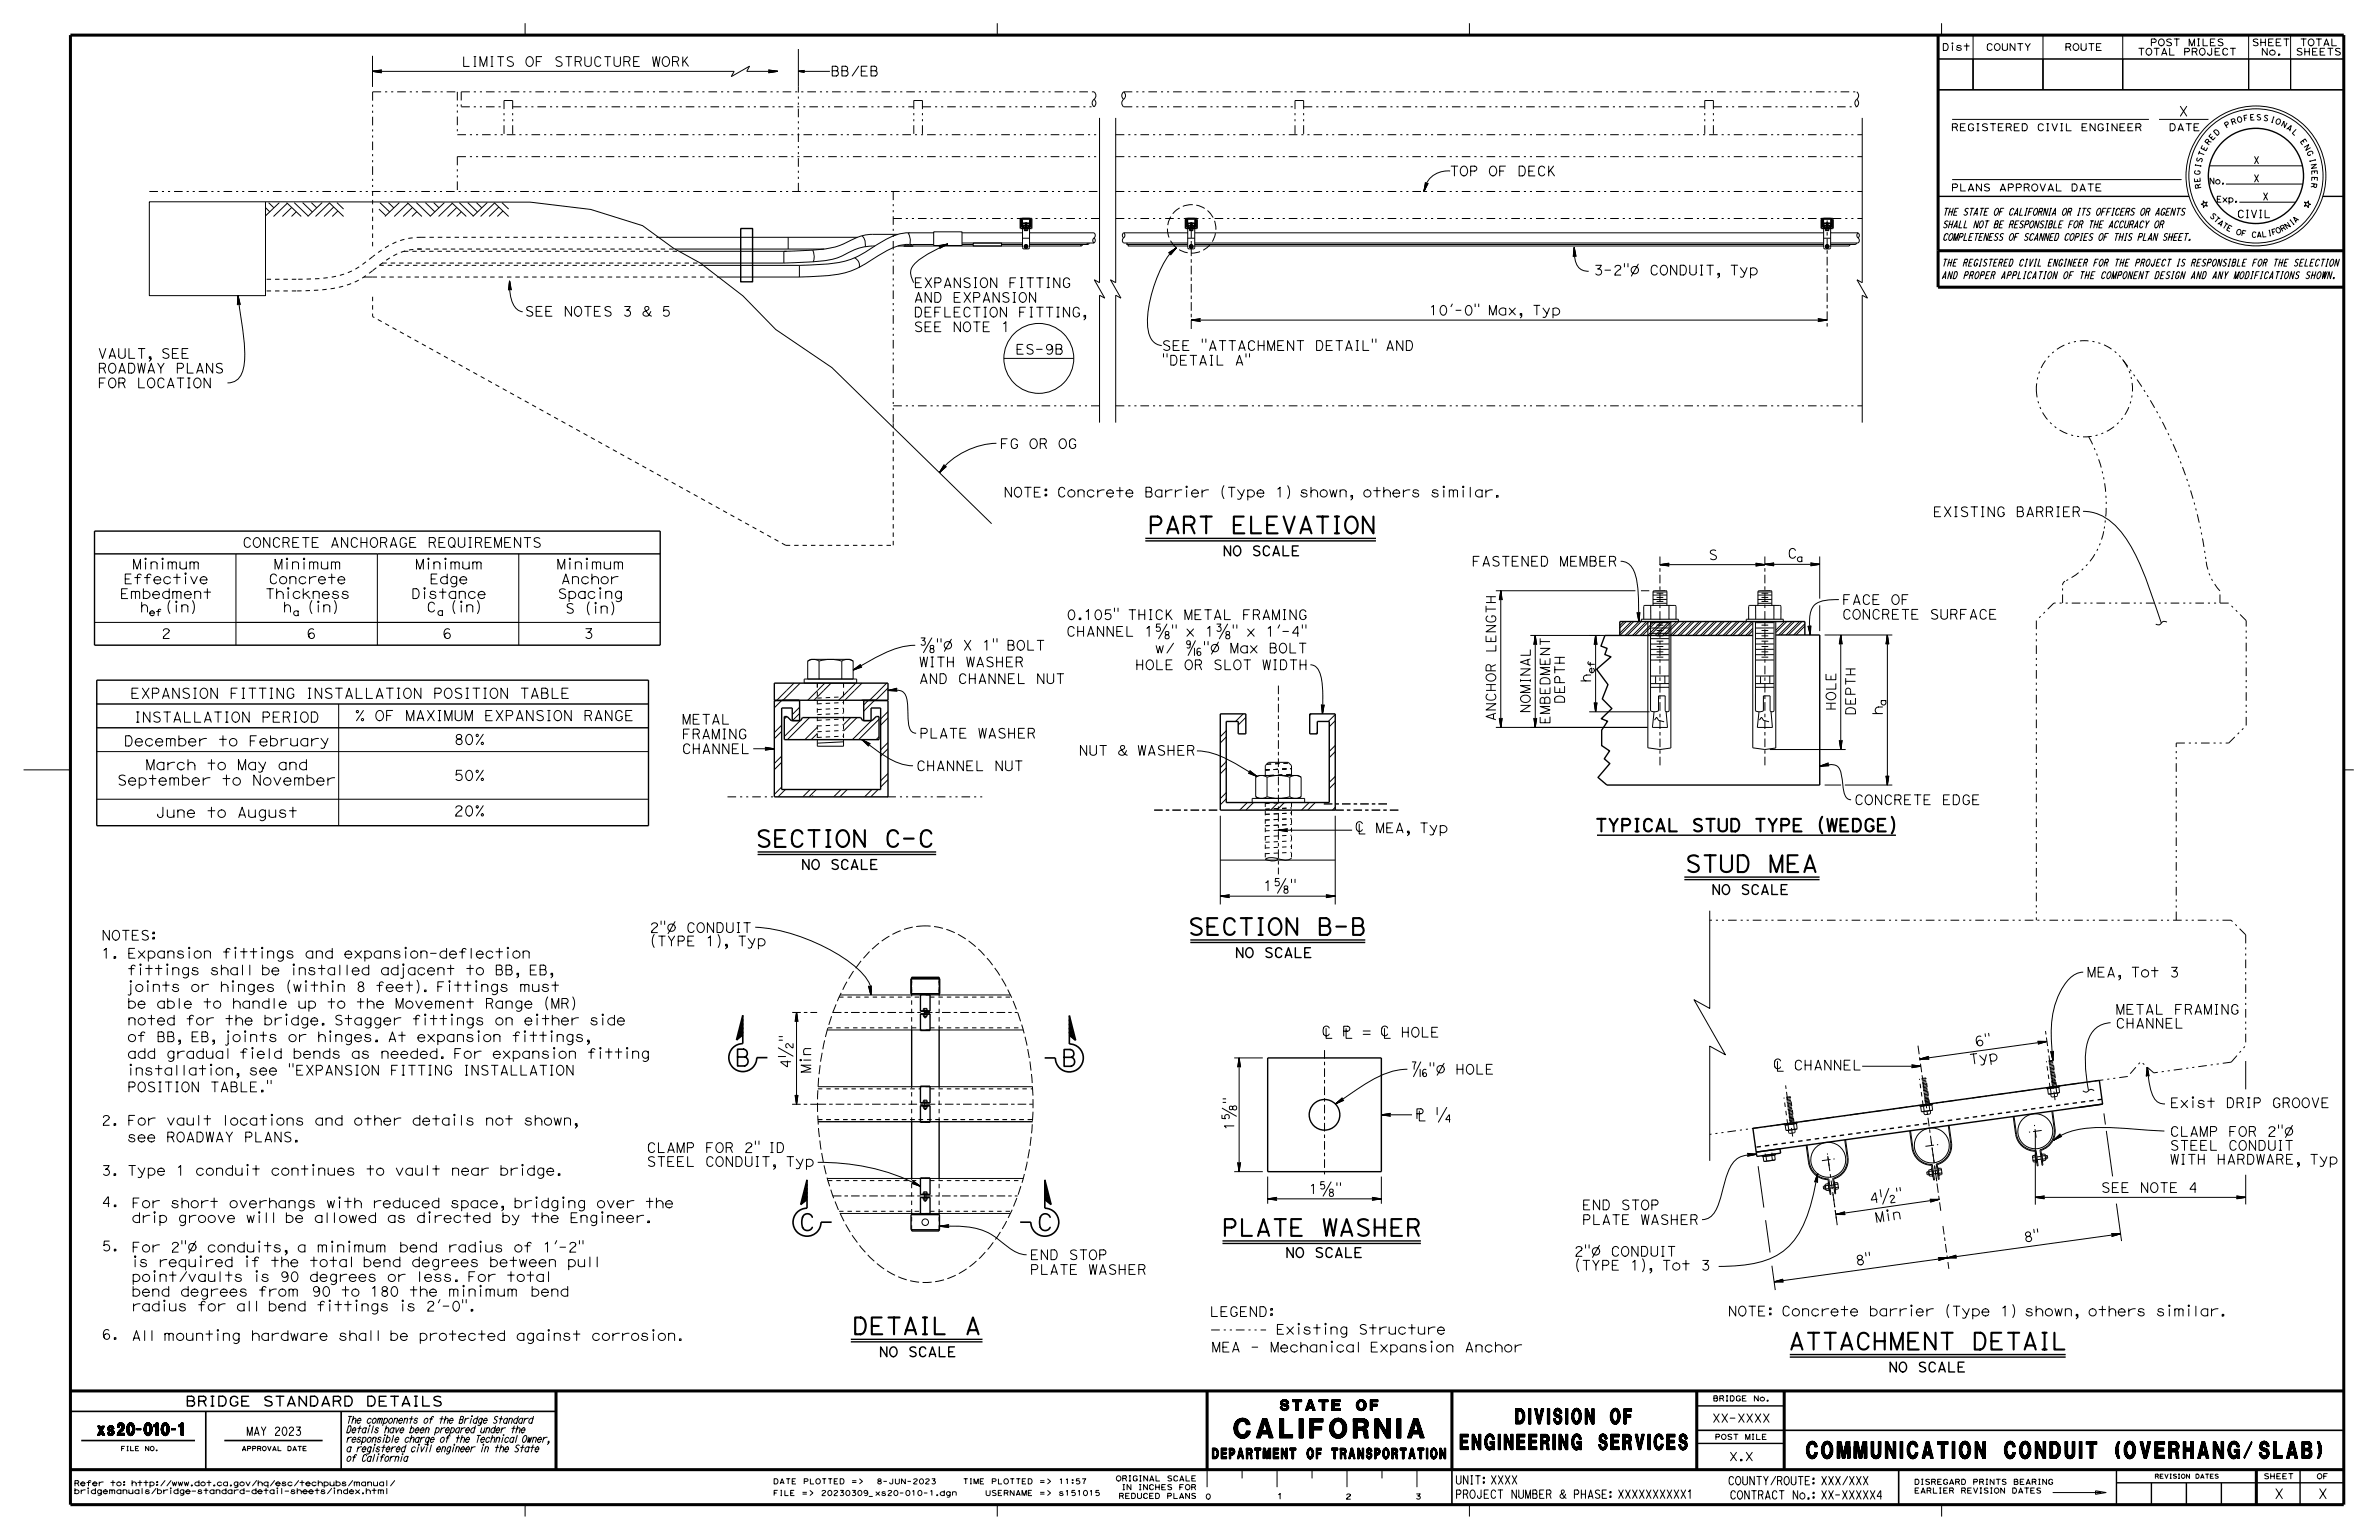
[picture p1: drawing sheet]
<svg xmlns="http://www.w3.org/2000/svg" width="432mm" height="279mm" viewBox="0 0 432 279" stroke-linecap="round" stroke-linejoin="round" font-family="sans-serif">
<defs><g id="words">
<text font-size="3.5" x="224" y="260.9">CALIFORNIA</text>
<g font-size="3">
<text x="208.3" y="96.8">PART ELEVATION</text>
<text x="137.1" y="153.7">SECTION C-C</text>
<text x="305.8" y="158.2">STUD MEA</text>
<text x="215.6" y="169.6">SECTION B-B</text>
<text x="133.3" y="193.4">B</text>
<text x="192.6" y="193.5">B</text>
<text x="145" y="223.3">C</text>
<text x="188.1" y="223.3">C</text>
<text x="221.8" y="224.2">PLATE WASHER</text>
<text x="154.7" y="242.1">DETAIL A</text>
<text x="324.6" y="244.8">ATTACHMENT DETAIL</text>
<text x="327.9" y="264.6">COMMUNICATION CONDUIT (OVERHANG/SLAB)</text>
</g>
<g font-size="2.8">
<text x="265" y="263">ENGINEERING SERVICES</text>
<text x="275.1" y="258.3">DIVISION OF</text>
</g>
<text font-size="2.3" x="289.5" y="150.8">TYPICAL STUD TYPE (WEDGE)</text>
<text font-size="2.2" x="17.7" y="260.4">xs20-010-1</text>
<g font-size="1.9">
<text x="23.6" y="126.7">EXPANSION FITTING INSTALLATION POSITION TABLE</text>
<text x="24.3" y="131">INSTALLATION PERIOD</text>
<text x="64.3" y="130.8">% OF MAXIMUM EXPANSION RANGE</text>
<text x="22.5" y="135.4">December to February</text>
<text x="82.4" y="135.1">80%</text>
<text x="21.3" y="142.5">September to November</text>
<text x="26.4" y="139.7">March to May and</text>
<text x="82.4" y="141.6">50%</text>
<text x="28.2" y="148.3">June to August</text>
<text x="82.4" y="148">20%</text>
<text x="232.3" y="255.9">STATE OF</text>
<text x="220" y="264.7">DEPARTMENT OF TRANSPORTATION</text>
</g>
<g font-size="1.8">
<text x="150.7" y="13.8">BB/EB</text>
<text x="395.4" y="21.1">X</text>
<text x="263.1" y="31.9">TOP OF DECK</text>
<text x="165.8" y="52.2">EXPANSION FITTING</text>
<text x="289.2" y="49.9">3-2&quot;Ø CONDUIT, Typ</text>
<text x="95.2" y="57.4">SEE NOTES 3 &amp; 5</text>
<text x="165.8" y="57.5">DEFLECTION FITTING,</text>
<text x="165.8" y="54.8">AND EXPANSION</text>
<text x="259.3" y="57.2">10'-0&quot; Max, Typ</text>
<text x="17.7" y="65">VAULT, SEE</text>
<text x="165.8" y="60.2">SEE NOTE 1</text>
<text x="184.3" y="64.3">ES-9B</text>
<text x="210.9" y="63.6">SEE &quot;ATTACHMENT DETAIL&quot; AND</text>
<text x="17.7" y="70.4">FOR LOCATION</text>
<text x="17.7" y="67.7">ROADWAY PLANS</text>
<text x="210.9" y="66.2">&quot;DETAIL A&quot;</text>
<text x="181.5" y="81.4">FG OR OG</text>
<text x="182.1" y="90.2">NOTE: Concrete Barrier (Type 1) shown, others similar.</text>
<text x="350.8" y="93.7">EXISTING BARRIER</text>
<text x="221.9" y="100.8">NO SCALE</text>
<text x="310.1" y="101.5">S</text>
<text x="324.4" y="101.3">C</text>
<text x="22.4" y="105.9">Effective</text>
<text x="24" y="103.2">Minimum</text>
<text x="48.7" y="105.9">Concrete</text>
<text x="49.7" y="103.2">Minimum</text>
<text x="75.3" y="103.2">Minimum</text>
<text x="77.9" y="105.9">Edge</text>
<text x="101" y="103.2">Minimum</text>
<text x="101.8" y="105.9">Anchor</text>
<text x="267.1" y="102.7">FASTENED MEMBER</text>
<text x="21.7" y="108.6">Embedment</text>
<text x="25.4" y="111">h</text>
<text x="30" y="111">(in)</text>
<text x="48.1" y="108.6">Thickness</text>
<text x="51.4" y="111">h</text>
<text x="55.8" y="111">(in)</text>
<text x="74.6" y="108.6">Distance</text>
<text x="77.4" y="111">C</text>
<text x="101.2" y="108.6">Spacing</text>
<text x="102.6" y="111.3">S (in)</text>
<text x="193.6" y="112.4">0.105&quot; THICK METAL FRAMING</text>
<text x="334.3" y="112.3">CONCRETE SURFACE</text>
<text x="334.3" y="109.7">FACE OF</text>
<text x="29.3" y="115.8">2</text>
<text x="55.6" y="115.8">6</text>
<text x="80.3" y="115.8">6</text>
<text x="106" y="115.8">3</text>
<text x="166.8" y="118">?&quot;Ø X 1&quot; BOLT</text>
<text x="193.5" y="115.4">CHANNEL 1?&quot; x 1?&quot; x 1'-4&quot;</text>
<text x="209.6" y="118.5">w/ ?&quot;Ø Max BOLT</text>
<text x="166.8" y="124">AND CHANNEL NUT</text>
<text x="166.8" y="121">WITH WASHER</text>
<text x="206" y="121.5">HOLE OR SLOT WIDTH</text>
<text x="123.7" y="131.4">METAL</text>
<text x="277.8" y="129.4" transform="rotate(-90 277.8 129.4)">NOMINAL</text>
<text x="281.3" y="131.4" transform="rotate(-90 281.3 131.4)">EMBEDMENT</text>
<text x="284" y="127.7" transform="rotate(-90 284 127.7)">DEPTH</text>
<text x="341.7" y="129.8" transform="rotate(-90 341.7 129.8)">h</text>
<text x="123.7" y="136.7">CHANNEL</text>
<text x="123.7" y="134.1">FRAMING</text>
<text x="166.8" y="133.9">PLATE WASHER</text>
<text x="195.8" y="137">NUT &amp; WASHER</text>
<text x="166.3" y="139.8">CHANNEL NUT</text>
<text x="336.6" y="146">CONCRETE EDGE</text>
<text x="145.4" y="157.7">NO SCALE</text>
<text x="229.3" y="161.6">1?&quot;</text>
<text x="310.6" y="162.3">NO SCALE</text>
<text x="18.4" y="173.8">1. Expansion fittings and expansion-deflection</text>
<text x="18.4" y="170.6">NOTES:</text>
<text x="117.9" y="171.6">(TYPE 1), Typ</text>
<text x="117.9" y="169.2">2&quot;Ø CONDUIT</text>
<text x="224.1" y="173.7">NO SCALE</text>
<text x="23.1" y="179.9">joints or hinges (within 8 feet). Fittings must</text>
<text x="23.1" y="176.9">fittings shall be installed adjacent to BB, EB,</text>
<text x="378.7" y="177.3">MEA, Tot 3</text>
<text x="23.1" y="186">noted for the bridge. Stagger fittings on either side</text>
<text x="23.1" y="182.9">be able to handle up to the Movement Range (MR)</text>
<text x="384" y="184">METAL FRAMING</text>
<text x="23.1" y="189">of BB, EB, joints or hinges. At expansion fittings,</text>
<text x="358.5" y="189.8" transform="rotate(-8 358.5 189.8)">6 &quot;</text>
<text x="384" y="186.5">CHANNEL</text>
<text x="23.1" y="195.1">installation, see &quot;EXPANSION FITTING INSTALLATION</text>
<text x="23.1" y="192">add gradual field bends as needed. For expansion fitting</text>
<text x="147.2" y="194.8" transform="rotate(-90 147.2 194.8)">Min</text>
<text x="255.9" y="194.9">?&quot;Ø HOLE</text>
<text x="357.5" y="193.1" transform="rotate(-8 357.5 193.1)">T y p</text>
<text x="23.1" y="198.1">POSITION TABLE.&quot;</text>
<text x="256.9" y="203.1">Â ¼</text>
<text x="393.8" y="201">Exist DRIP GROOVE</text>
<text x="18.4" y="204.1">2. For vault locations and other details not shown,</text>
<text x="23.1" y="207.2">see ROADWAY PLANS.</text>
<text x="117.4" y="209.1">CLAMP FOR 2&quot; ID</text>
<text x="224" y="205.1" transform="rotate(-90 224 205.1)">1?</text>
<text x="393.8" y="208.7">STEEL CONDUIT</text>
<text x="393.8" y="206.2">CLAMP FOR 2&quot;Ø</text>
<text x="18.4" y="213.2">3. Type 1 conduit continues to vault near bridge.</text>
<text x="117.4" y="211.6">STEEL CONDUIT, Typ</text>
<text x="393.8" y="211.2">WITH HARDWARE, Typ</text>
<text x="18.4" y="218.9">4.</text>
<text x="23.9" y="221.8">drip groove will be allowed as directed by the Engineer.</text>
<text x="23.9" y="219.1">For short overhangs with reduced space, bridging over the</text>
<text x="237.5" y="216.6">1?&quot;</text>
<text x="287.1" y="219.5">END STOP</text>
<text x="340.4" y="221.8" transform="rotate(-8 340.4 221.8)">Mi n</text>
<text x="381.3" y="216.3">SEE NOTE 4</text>
<text x="18.4" y="226.9">5.</text>
<text x="23.9" y="227.2">For 2&quot;Ø conduits, a minimum bend radius of 1'-2&quot;</text>
<text x="285.7" y="227.9">2&quot;Ø CONDUIT</text>
<text x="287.1" y="222.2">PLATE WASHER</text>
<text x="367.4" y="225.4" transform="rotate(-8 367.4 225.4)">8 &quot;</text>
<text x="23.9" y="232.5">point/vaults is 90 degrees or less. For total</text>
<text x="23.9" y="229.8">is required if the total bend degrees between pull</text>
<text x="186.9" y="231.2">PLATE WASHER</text>
<text x="186.9" y="228.5">END STOP</text>
<text x="233.3" y="228.1">NO SCALE</text>
<text x="285.7" y="230.4">(TYPE 1), Tot 3</text>
<text x="336.8" y="229.6" transform="rotate(-8 336.8 229.6)">8 &quot;</text>
<text x="23.9" y="237.9">radius for all bend fittings is 2'-0&quot;.</text>
<text x="23.9" y="235.2">bend degrees from 90 to 180 the minimum bend</text>
<text x="219.5" y="238.9">LEGEND:</text>
<text x="313.6" y="238.8">NOTE: Concrete barrier (Type 1) shown, others similar.</text>
<text x="18.4" y="243">6.</text>
<text x="23.9" y="243.2">All mounting hardware shall be protected against corrosion.</text>
<text x="219.9" y="245.3">MEA - Mechanical Expansion Anchor</text>
<text x="231.5" y="242.1">Existing Structure</text>
<text x="159.5" y="246.1">NO SCALE</text>
<text x="342.7" y="248.9">NO SCALE</text>
<text x="33.6" y="255.1">BRIDGE STANDARD DETAILS</text>
<text x="412.8" y="271.9">X</text>
<text x="420.7" y="271.9">X</text>
</g>
<g font-size="1.5">
<text x="44.7" y="260.4">MAY 2023</text>
<text x="310.7" y="258">XX-XXXX</text>
<text x="264.1" y="269.3">UNIT: XXXX</text>
<text x="313.6" y="269.4">COUNTY/ROUTE: XXX/XXX</text>
<text x="313.8" y="265">X.X</text>
<text x="264.1" y="271.8">PROJECT NUMBER &amp; PHASE: XXXXXXXXXX1</text>
<text x="313.9" y="272">CONTRACT No.: XX-XXXXX4</text>
</g>
<text font-size="1.4" x="406" y="39.5">CIVIL</text>
<g font-size="1.3">
<text x="354.1" y="23.7">REGISTERED CIVIL ENGINEER</text>
<text x="393.6" y="23.7">DATE</text>
<text x="409" y="29.7">X</text>
<text x="354.1" y="34.7">PLANS APPROVAL DATE</text>
<text x="409" y="33">X</text>
<text x="352.5" y="41.3">SHALL NOT BE RESPONSIBLE FOR THE ACCURACY OR</text>
<text x="352.5" y="39.1">THE STATE OF CALIFORNIA OR ITS OFFICERS OR AGENTS</text>
<text x="410.7" y="36.3">X</text>
<text x="352.5" y="43.6">COMPLETENESS OF SCANNED COPIES OF THIS PLAN SHEET.</text>
<text x="352.4" y="50.6">AND PROPER APPLICATION OF THE COMPONENT DESIGN AND ANY MODIFICATIONS SHOWN.</text>
<text x="352.4" y="48.3">THE REGISTERED CIVIL ENGINEER FOR THE PROJECT IS RESPONSIBLE FOR THE SELECTION</text>
<text x="62.8" y="263.4">a registered civil engineer in the State</text>
<text x="62.8" y="261.7">responsible charge of the Technical Owner,</text>
<text x="62.8" y="260">Details have been prepared under the</text>
<text x="62.8" y="258.2">The components of the Bridge Standard</text>
<text x="62.8" y="265.1">of California</text>
</g>
<g font-size="1.2">
<text x="352.5" y="9.2">Dist</text>
<text x="360.4" y="9.2">COUNTY</text>
<text x="374.7" y="9.2">ROUTE</text>
<text x="388" y="10">TOTAL PROJECT</text>
<text x="390.2" y="8.3">POST MILES</text>
<text x="408.7" y="8.3">SHEET</text>
<text x="410.4" y="10">No.</text>
<text x="416.7" y="10">SHEETS</text>
<text x="417.4" y="8.3">TOTAL</text>
<text x="326.1" y="101.9">a</text>
<text x="27" y="111.7">ef</text>
<text x="53.1" y="111.7">a</text>
<text x="79.3" y="111.7">a</text>
<text x="289.4" y="122.2" transform="rotate(-90 289.4 122.2)">ef</text>
<text x="342.3" y="128.1" transform="rotate(-90 342.3 128.1)">a</text>
</g>
<g font-size="1.1">
<text x="400.9" y="33.4">No.</text>
<text x="402.3" y="36.7">Exp.</text>
</g>
<g font-size="1">
<text x="404.1" y="23.3" transform="rotate(-31 404.1 23.3)">P</text>
<text x="405.1" y="22.7" transform="rotate(-20 405.1 22.7)">R</text>
<text x="406.1" y="22.3" transform="rotate(-15 406.1 22.3)">O</text>
<text x="407.3" y="22" transform="rotate(-10 407.3 22)">F</text>
<text x="408.4" y="21.8" transform="rotate(-4 408.4 21.8)">E</text>
<text x="409.5" y="21.8" transform="rotate(1 409.5 21.8)">S</text>
<text x="410.7" y="21.8" transform="rotate(12 410.7 21.8)">S</text>
<text x="412" y="22.1" transform="rotate(17 412 22.1)">I</text>
<text x="412.9" y="22.3" transform="rotate(22 412.9 22.3)">O</text>
<text x="413.9" y="22.8" transform="rotate(28 413.9 22.8)">N</text>
<text x="414.9" y="23.3" transform="rotate(33 414.9 23.3)">A</text>
<text x="399.6" y="29.6" transform="rotate(-74 399.6 29.6)">S</text>
<text x="399.9" y="28.5" transform="rotate(-69 399.9 28.5)">T</text>
<text x="400.3" y="27.5" transform="rotate(-63 400.3 27.5)">E</text>
<text x="400.9" y="26.4" transform="rotate(-53 400.9 26.4)">R</text>
<text x="401.5" y="25.5" transform="rotate(-47 401.5 25.5)">E</text>
<text x="402.3" y="24.7" transform="rotate(-42 402.3 24.7)">D</text>
<text x="415.9" y="24" transform="rotate(44 415.9 24)">L</text>
<text x="417.4" y="25.6" transform="rotate(55 417.4 25.6)">E</text>
<text x="418.1" y="26.6" transform="rotate(60 418.1 26.6)">N</text>
<text x="418.6" y="27.6" transform="rotate(65 418.6 27.6)">G</text>
<text x="419.2" y="28.9" transform="rotate(76 419.2 28.9)">I</text>
<text x="419.4" y="29.8" transform="rotate(81 419.4 29.8)">N</text>
<text x="399.3" y="31.8" transform="rotate(-85 399.3 31.8)">G</text>
<text x="399.4" y="33.1" transform="rotate(-96 399.4 33.1)">E</text>
<text x="399.4" y="30.5" transform="rotate(-79 399.4 30.5)">I</text>
<text x="399.6" y="34.2" transform="rotate(-101 399.6 34.2)">R</text>
<text x="419.5" y="33.1" transform="rotate(98 419.5 33.1)">R</text>
<text x="419.6" y="30.9" transform="rotate(87 419.6 30.9)">E</text>
<text x="419.6" y="32" transform="rotate(92 419.6 32)">E</text>
<text x="401" y="39.2" transform="rotate(46 401 39.2)">S</text>
<text x="401.7" y="39.9" transform="rotate(41 401.7 39.9)">T</text>
<text x="402.4" y="40.6" transform="rotate(37 402.4 40.6)">A</text>
<text x="403.2" y="41.1" transform="rotate(32 403.2 41.1)">T</text>
<text x="404" y="41.7" transform="rotate(27 404 41.7)">E</text>
<text x="415" y="41.6" transform="rotate(-34 415 41.6)">N</text>
<text x="416" y="40.9" transform="rotate(-38 416 40.9)">I</text>
<text x="416.6" y="40.5" transform="rotate(-43 416.6 40.5)">A</text>
<text x="405.7" y="42.4" transform="rotate(18 405.7 42.4)">O</text>
<text x="406.7" y="42.7" transform="rotate(13 406.7 42.7)">F</text>
<text x="408.6" y="43" transform="rotate(4 408.6 43)">C</text>
<text x="409.6" y="43.1" transform="rotate(-1 409.6 43.1)">A</text>
<text x="410.5" y="43" transform="rotate(-6 410.5 43)">L</text>
<text x="411.7" y="42.9" transform="rotate(-10 411.7 42.9)">I</text>
<text x="412.4" y="42.7" transform="rotate(-15 412.4 42.7)">F</text>
<text x="413.3" y="42.4" transform="rotate(-24 413.3 42.4)">O</text>
<text x="414.2" y="42.1" transform="rotate(-29 414.2 42.1)">R</text>
<text x="310.9" y="254.2">BRIDGE No.</text>
<text x="311.2" y="261.2">POST MILE</text>
<text x="13.4" y="269.6">Refer to: http://www.dot.ca.gov/hq/esc/techpubs/manual/</text>
<text x="140.3" y="269.2">DATE PLOTTED =&gt;</text>
<text x="174.7" y="269.2">TIME PLOTTED =&gt;</text>
<text x="192.1" y="269.2">11:57</text>
<text x="202.5" y="268.7">ORIGINAL SCALE</text>
<text x="347.4" y="269.3">DISREGARD PRINTS BEARING</text>
<text x="410.8" y="268.3">SHEET</text>
<text x="420.5" y="268.3">OF</text>
<text x="13.4" y="271">bridgemanuals/bridge-standard-detail-sheets/index.html</text>
<text x="140.3" y="271.3">FILE =&gt;</text>
<text x="149" y="271.3">20230309_xs20-010-1.dgn</text>
<text x="178.8" y="271.3">USERNAME =&gt;</text>
<text x="192.1" y="271.3">s151015</text>
<text x="203" y="271.9">REDUCED PLANS</text>
<text x="203.6" y="270.3">IN INCHES FOR</text>
<text x="218.8" y="272">0</text>
<text x="231.8" y="271.9">1</text>
<text x="244.2" y="272">2</text>
<text x="256.9" y="272">3</text>
<text x="347.4" y="270.9">EARLIER REVISION DATES</text>
</g>
<g font-size=".8">
<text x="21.9" y="263.2">FILE NO.</text>
<text x="43.8" y="263.2">APPROVAL DATE</text>
<text x="391.1" y="268.2">REVISION DATES</text>
</g>
</g></defs>
<g fill="none" stroke="#000" stroke-width=".18">
<path d="M67.6 12.9h65.7l-.6 1 3.4-1.9-.6 .9h5.6M67.6 12.9l1.7 .3-.1-.1M67.6 12.9l1.6 .2M67.6 12.9l1.6 .1M67.6 10.1v5.7M67.6 12.9l1.6 .3M69.2 12.9h-1.6M69.2 12.8v.3M69.2 12.8l.1-.1-1.7 .2M69.2 12.8l-1.6 .1M69.2 12.7l-1.6 .2M84.2 10.3v1.8h1"/>
<path d="M86 10.3h.4M86 12.1h.4M86.2 10.3v1.8M87.1 12.1v-1.8l.7 1.8 .6-1.8v1.8M89.1 10.3h.4M89.1 12.1h.4M89.3 10.3v1.8M90.3 10.3h1.2M90.9 10.3v1.8M93.1 10.4a.58 .58 0 0 0-.6-.1 .58 .58 0 0 0-.4 .5l.5 .3a.47 .47 0 0 1 .6 .3 .47 .47 0 0 1-.3 .6h-.4l-.4-.2M95.3 4.2v2.2M95.7 10.4a.73 .73 0 0 1 1 .1 .73 .73 0 0 1 .1 .9 .68 .68 0 0 1-.9 .6 .68 .68 0 0 1-.4-.9z"/>
<path d="M97.3 11.2h.8M98.4 10.3h-1.1v1.8M101.9 10.4a.58 .58 0 0 0-.6-.1 .58 .58 0 0 0-.4 .5l.6 .3a.47 .47 0 0 1 .5 .3 .47 .47 0 0 1-.2 .6h-.5l-.4-.2M102.6 10.3h1.2M103.2 10.3v1.8M104.4 11.2h.7l.4 .9M105.1 11.2a.44 .44 0 0 0 .4-.5 .44 .44 0 0 0-.4-.4h-.7v1.8M106.2 10.3v1.3a.61 .61 0 0 0 .5 .5 .61 .61 0 0 0 .6-.5v-1.3M109.1 10.6a.6 .6 0 0 0-.8-.3 .6 .6 0 0 0-.4 .8 .67 .67 0 0 0 .2 .8 .67 .67 0 0 0 .8 0l.2-.2M109.7 10.3h1.2M110.3 10.3v1.8M111.4 10.3v1.3a.61 .61 0 0 0 .6 .5 .61 .61 0 0 0 .6-.5v-1.3"/>
<path d="M113.2 11.2h.8l.4 .9M114 10.3h-.8v1.8M114 10.3a.44 .44 0 0 1 .4 .4 .44 .44 0 0 1-.4 .5M115 11.2h.7M116 10.3h-1v1.8h1.1M118.5 10.3l.2 1.8 .4-1.8 .4 1.8 .3-1.8M120.5 10.4a.73 .73 0 0 1 .9 .1 .73 .73 0 0 1 .1 .9 .68 .68 0 0 1-.8 .6 .68 .68 0 0 1-.5-.9zM122.1 11.2h.7l.4 .9M122.8 11.2a.44 .44 0 0 0 .4-.5 .44 .44 0 0 0-.4-.4h-.7v1.8M123.9 10.3v1.8M124.2 11l.8 1.1M124.8 10.3l-.9 1.1"/>
<path d="M139.5 12.7l1.6 .2M139.6 12.8l1.5 .1M139.6 12.8l-.1-.1 1.6 .2M139.6 12.8v.3M139.6 12.9h1.5M141.1 12.9l-1.5 .1M141.1 12.9l-1.6 .3 .1-.1M141.1 12.9l-1.6 .3M141.1 12.9l-1.5 .2M144.9 12.9l1 .1M144.9 12.9l1.1 .1M144.9 12.9h5.7"/>
<path d="M144.9 8.9v6.8M144.9 12.9l1.1 .2v-.1M144.9 12.9l1.1 .2M145.9 12.9h-1M146 12.9v-.1l-1.1 .1M146 12.9v.1M146 12.9h-1.1M146 12.8l-1.1 .1M181 4.2v2.2M198.6 18a.85 .85 0 0 1 0 1.4 .85 .85 0 0 1 0-1.4zM198.6 16.7a.85 .85 0 0 1 0 1.3M203.9 16.7a.85 .85 0 0 1 0 1.3 .85 .85 0 0 1 0-1.3z"/>
<path d="M203.9 18a.85 .85 0 0 0 0 1.4M266.7 4.2v2.2M337 18a.85 .85 0 0 1 0 1.4 .85 .85 0 0 1 0-1.4zM337 16.7a.85 .85 0 0 1 0 1.3M351.8 10.7h6.3v5.6h-6.3zM351.8 10.7h73.6M352.4 4.2v2.2M354.4 8.3v.9M358.1 10.7h12.7v5.6h-12.7zM358.1 6.4v9.9M370.8 6.4v9.9M370.8 10.7h14.5v5.6h-14.5z"/>
<path d="M385.3 10.7h22.8v5.6h-22.8zM385.3 6.4v9.9M408.1 6.4v9.9M408.1 10.7h7.7v5.6h-7.7zM415.8 6.4v9.9M415.8 10.7h9.6v5.6h-9.6zM27.1 36.6h21.1v17h-21.1zM48.2 36.6l48 .1 11 1.3 9.4 2.9 5.7 4.2 4.8 2.6 7.7 6 6 6.1 10.2 6.9 29 28.3M48.2 37.7l.8 .7M48.8 36.8l.9 .9M50.7 36.8l-2.5 2.4M52 36.8l2.7 2.5"/>
<path d="M52.1 36.9l-2.5 2.4M52.9 37.6l-1.6 1.7M53.4 36.8l2.6 2.4M53.8 38.4l-.9 .9M54.9 36.8l1.8 1.7M56.5 36.8l1 .9M58.5 36.8l-2.6 2.5M59.7 36.8l2.7 2.5M59.8 36.8l-2.5 2.5M60.6 37.6l-1.8 1.7M61.1 36.8l1.3 1.1M61.3 38.3l-1 1"/>
<path d="M68.8 37.9l1.2 1.2M69 36.8l1.7 1.6M70.5 36.8l1 .9M72.5 36.8l-2.6 2.5M73.9 36.8l2.7 2.5M74.1 36.9l-2.5 2.4M74.9 37.6l-1.7 1.7M75.6 36.8l2.5 2.4M75.7 38.4l-.9 .9M77.2 36.8l1.7 1.6M78.7 36.8l1 .9M80.7 36.8l-2.7 2.5"/>
<path d="M82 36.8l2.6 2.5M82.1 36.9l-2.5 2.4M82.9 37.6l-1.7 1.7M83.4 36.8l2.5 2.4M83.7 38.4l-.8 .9M84.9 36.8l1.8 1.7M86.5 36.8l1 .9M88.4 36.8l-2.6 2.5M89.7 36.8l2.6 2.5M89.8 36.8l-2.6 2.5M90.5 37.6l-1.7 1.7M91.1 36.8l1.2 1.1"/>
<path d="M91.3 38.3l-1 1M199.6 21.4v29.9l-1-.5 1.9 3.3-.9-.5v23.1M202.5 21.4v29.9l-.9-.5 1.9 3.3-1-.5v23.1M258.8 33.1l-.4 1.6M258.8 33.2l.1 .1M258.8 33.2l-.1-.1-.3 1.6M258.8 33.2l-.4 1.5M258.9 33.3l-.5 1.4M258.9 33.3l.3-.1-.8 1.5M259 33.3l-.6 1.4M259.1 33.3l-.7 1.4M259.2 33.3l-.8 1.4"/>
<path d="M263.2 31a4.3 4.3 0 0 0-4.8 3.7M338 21.4v29.9l-.9-.5 1.9 3.3-1-.5v23.1M354.3 32.6h41.7M354.3 21.7h35.7M391.9 21.7h9M399.9 36.4l.3 .4 .4-.1-.2 .3 .2 .4-.4-.1-.3 .4v-.5l-.4-.1 .4-.2zM401 30.1h16.9M404 33.4h14M406.5 36.7h10.2M418.3 36.7l.4 .1 .3-.3v.4l.4 .2-.4 .1v.5l-.3-.4-.4 .1 .2-.4zM43.2 53.6a96.6 96.6 0 0 1 1.2 11.3 5.4 5.4 0 0 1-1.3 4l-.8 .4-1 .2M43.2 53.6l.4 1.6"/>
<path d="M43.2 53.6l.1 1.6M43.2 53.6l.4 1.7-.3-.2M43.2 53.6v1.6M43.2 53.6l.1 1.5M43.2 53.6l-.1 1.7 .2-.2M43.2 53.6l.3 1.6M43.2 53.6l-.1 1.7M43.2 53.6l.2 1.6M66 50.3h1.6M92.5 51l.3 1.6-.1-.1M92.5 51l-.1 1.6M92.5 51v1.5"/>
<path d="M92.5 51l.3 1.6M92.5 51l.2 1.5M92.5 51l-.2 1.6h.1M92.5 51l-.2 1.6M92.5 51a7.3 7.3 0 0 0 1.1 4.9l.4 .3 .9 .4M92.5 51l.1 1.5M92.5 52.5l-.1 .1M92.5 52.5h.2M119.5 43.1h36.1M122.5 45.2h27.1M123.2 45.6h19.6M127.1 47.7h15.2"/>
<path d="M127.7 48.1h17.4M130.4 50.3h14.7M143.1 43.1v2.1M145.1 48.1v2.2M147.5 45.4a2.38 2.38 0 0 1 .1 2.1M155.1 46.8a1.33 1.33 0 0 1 .8 1.7M156.4 42.8a2.09 2.09 0 0 1 .6 2M158.8 44.6a10.8 10.8 0 0 0-5.9 1.8 15.9 15.9 0 0 1-6.3 1.2l-4.3 .1M162.9 42.5h-4.5a10.9 10.9 0 0 0-5.3 1.8 17.1 17.1 0 0 1-6.5 1.1l-4.3 .2v2.1M162.9 44.6h22.7M164.8 42.2a2.65 2.65 0 0 1 .3 2.2M165.1 42.2v.1"/>
<path d="M169.5 42.1h5.1v2.4h-5.1zM169.5 44.4h-4.5a9.8 9.8 0 0 0-5.5 1.9 18.3 18.3 0 0 1-7.4 3.5l-3 .3-4 .2M169.5 42.2h-4.4a10.3 10.3 0 0 0-5.7 2 17.8 17.8 0 0 1-7.3 3.5l-3 .3-4 .1M170.5 44.7l.1 .1M172 44.3l-1.4 .5M172 44.3l-1.4 .8v-.3M172 44.3l-1.5 .4M172 44.3l-1.4 .4M172 44.3l-1.4 .7M172 44.3l-1.4 .6M172 44.3l-1.6 .3M172 44.3a19.2 19.2 0 0 0-6.2 3.8 2.7 2.7 0 0 0 0 3.2"/>
<path d="M172 44.3l-1.6 .3 .1 .1M174.6 44.1h11M174.6 44.4h2M174.6 42.2h11M176.6 44.1h5.2v.5h-5.2zM181.8 44.4h3.8M185.6 43.2h1.3M185.6 40.4h1.2v.6l-.1-.1v.2l.2 .1v3.7l-.3 .3h-.8l-.2-.3v-3.7l.2-.2h-.2zM185.9 41.5h.7zM185.9 41.8h.6M185.9 41.5v.3M185.9 41.8h.2"/>
<path d="M185.9 44.6l.3-.2 .3 .2v.3l-.3 .1-.3-.1zM186 41l.4-.1v.3M186 40.9v.3M186.1 41.5v.3M186.1 41.8h.3M186.1 40.4l-.1 .2M186.4 40.4h.1M186.4 41.8h.1M186.4 41.5v.3M186.4 41l-.4 .1M186.4 40.4v.2M186.4 40.5h-.4"/>
<path d="M186.4 41.1h-.4M186.5 41.5v.3M186.8 41.2h.1M186.9 44.6h9.4M186.9 44.1h11.7M186.9 44.4h10.6M186.9 42.2h11.7a.58 .58 0 0 1 0 1M186.9 40.6h-1.3v.3h1.3M196.1 44.4l.2 .2M196.5 44.4l-.2 .2M197.3 44.1l.2 .3M197.7 44.1l-.2 .3"/>
<path d="M198.6 43.2a.58 .58 0 0 0 0 .9M198.6 43.2a.58 .58 0 0 1 0 .9M203.9 42.2a.58 .58 0 0 1 0 1 .58 .58 0 0 1 0-1zM203.9 43.2a.58 .58 0 0 0 0 .9h11.7M204 42.2h11.6M204.6 44.1l-.1 .3h11.1M204.9 44.4l-.2 .2h10.9M212.4 46v.1M213.5 45a8.1 8.1 0 0 0-2.6 3.4 21.8 21.8 0 0 0-2.5 11.5 2.87 2.87 0 0 0 2.5 2.8M213.5 45l-1.1 1M213.5 45l-1.1 1.3v-.2M213.5 45l-1.3 .9"/>
<path d="M213.5 45l-1.2 .9M213.5 45l-1.1 1.2M213.5 45l-1.4 .9 .3 .1M213.5 45l-1.1 1.1M215.6 40.6h1.3v.3h-1.3zM215.6 43.2h1.2M215.6 40.4h1.2v.6l-.1-.1v.2l.2 .1-.1 3.7-.2 .3h-.8l-.2-.3v-3.7l.2-.2h-.2zM215.9 41.5h.7zM215.9 41.8h.6M215.9 41.5v.3M215.9 44.6l.3-.2 .3 .2v.3l-.3 .1-.3-.1zM216 41l.4-.1v.3"/>
<path d="M216 40.9v.3M216.1 41.5v.3h-.2M216.1 41.8h.3M216.1 40.4l-.1 .2M216.2 58.1h115.4M216.2 58.1l1.7 .3-.1-.2M216.2 58.1l1.6 .2M216.2 58.1h1.6M216.2 58.1l1.7-.3-.2 .3 .1 .1M216.2 58.1l1.6 .1M216.4 40.4v.2M216.4 41.8h.1"/>
<path d="M216.4 41.5v.3M216.4 41l-.4 .1M216.4 40.5h-.4M216.4 41.1h-.4M216.5 41.5v.3M216.8 44.4h114.2M216.8 44.6h114.2M216.9 44.1h114.1M216.9 42.2h114.1M217.8 58l-1.6 .1M217.8 57.9l-1.6 .2M263.6 55.1l-.3 .6"/>
<path d="M267.7 55.1v.6M268.4 55.1v.6M285.7 44.9l.4 1.7-.2-.1M285.7 44.9v1.6M285.7 44.9v1.5M285.7 44.9l.3 1.6M285.7 44.9l-.2 1.7 .3-.2M285.7 44.9l.2 1.5M285.7 44.9l-.1 1.6M285.7 44.9l.1 1.5M285.7 44.9l.2 1.6M285.7 44.9a4.9 4.9 0 0 0 1.1 3.8l.4 .3 1.2 .2"/>
<path d="M285.8 46.4l.1 .1M294.8 47.8v.6M295.5 47.8v.6M297.4 47.9l-1.3 2.2M330 57.9l1.6 .2M330 57.9v.3M330 57.9v-.1l1.6 .3M330.1 58l1.5 .1M331 40.6h1.3v.3h-1.3zM331 41.2h.1M331 43.2h1.3M331 40.4h1.2v.6v-.1l-.1 .2 .2 .1v3.7l-.3 .3h-.7l-.3-.3v-3.7l.2-.2h-.2z"/>
<path d="M331.3 41.5h.7zM331.3 41.8h.6M331.3 41.5v.3M331.3 41.8h.2M331.4 44.6l.2-.2 .3 .2v.3l-.3 .1-.2-.1zM331.5 40.4v.2M331.5 40.9v.3M331.5 41l.3-.1v.3M331.5 41.5v.3M331.5 41.8h.3M331.5 40.4h.1M331.6 58.1h-1.5"/>
<path d="M331.6 58.1l-1.6 .2M331.6 58.1l-1.6 .1M331.6 58.1l-1.6 .3v-.2M331.8 40.4v.2M331.8 41.8h.1M331.8 41.5v.3M331.8 41l-.3 .1M331.8 40.5h-.3M331.8 41.1h-.3M331.9 41.5v.3M332.3 42.2h4.9M335.8 44.4l-.2 .2h-3.3"/>
<path d="M337 44.1l-.2 .3h-4.5M337.3 42.2a.58 .58 0 0 0 0 1M337.3 42.2a.58 .58 0 0 1 0 1M337.3 43.2a.58 .58 0 0 1 0 .9h-5M182.2 65h12.7M211.2 64.2v.6M211.8 64.2v.6M218.2 61.5v.6M218.9 61.5v.6M226.2 64.2v.6M226.8 64.2v.6M249.1 61.5v.6"/>
<path d="M249.7 61.5v.6M45.4 97.9a.6 .6 0 0 0-.7-.3 .6 .6 0 0 0-.4 .7 .67 .67 0 0 0 .2 .8 .67 .67 0 0 0 .8 .1l.1-.2M46.3 97.7a.73 .73 0 0 1 .9 .1 .73 .73 0 0 1 .1 .9 .68 .68 0 0 1-.9 .6 .68 .68 0 0 1-.4-.9zM49 97.5v1.8l-1.1-1.8v1.8M50.7 97.9a.6 .6 0 0 0-.7-.3 .6 .6 0 0 0-.4 .7 .67 .67 0 0 0 .2 .8 .67 .67 0 0 0 .8 .1l.1-.2M51.4 98.4h.7l.4 .9M52.1 98.4a.45 .45 0 0 0 .4-.4 .45 .45 0 0 0-.4-.5h-.7v1.8M53.1 98.4h.8M54.2 97.5h-1.1v1.8h1.2M54.9 97.5h1.2M55.5 97.5v1.8M56.7 98.4h.7"/>
<path d="M57.7 97.5h-1v1.8h1.1M60.2 99.3l.6-1.8 .6 1.8M60.3 98.9h.9M63.1 97.5v1.8l-1.1-1.8v1.8M64.9 97.9a.6 .6 0 0 0-.8-.3 .6 .6 0 0 0-.3 .7 .67 .67 0 0 0 .1 .8 .67 .67 0 0 0 .8 .1l.2-.2M65.5 98.4h1.1M65.5 97.5v1.8M66.6 97.5v1.8M67.5 97.7a.73 .73 0 0 1 .9 .1 .73 .73 0 0 1 .1 .9 .68 .68 0 0 1-.8 .6 .68 .68 0 0 1-.5-.9zM69.1 98.4h.7l.4 .9M69.8 98.4a.45 .45 0 0 0 .4-.4 .45 .45 0 0 0-.4-.5h-.7v1.8M70.8 99.3l.6-1.8 .6 1.8"/>
<path d="M71 98.9h.9M73.7 97.9a.6 .6 0 0 0-.7-.3 .6 .6 0 0 0-.4 .7 .66 .66 0 0 0 .2 .8 .66 .66 0 0 0 .8 0l.2-.5h-.4M74.4 98.4h.7M75.4 97.5h-1v1.8h1.1M77.9 98.4h.7l.4 .9M78.6 98.4a.45 .45 0 0 0 .4-.4 .45 .45 0 0 0-.4-.5h-.7v1.8M79.7 98.4h.7M80.7 97.5h-1v1.8h1.1M81.6 97.7a.62 .62 0 0 1 .8 0 .62 .62 0 0 1 .2 .7 .63 .63 0 0 1-.2 .7 .63 .63 0 0 1-.8 0 1.15 1.15 0 0 1 0-1.4zM82.2 99l.4 .3M83.2 97.5v1.4a.61 .61 0 0 0 .6 .4 .61 .61 0 0 0 .6-.4v-1.4M85.1 97.5h.4"/>
<path d="M85.1 99.3h.4M85.3 97.5v1.8M86.3 98.4h.7l.4 .9M87 98.4a.45 .45 0 0 0 .4-.4 .45 .45 0 0 0-.4-.5h-.7v1.8M88.1 98.4h.7M89.1 97.5h-1v1.8h1.1M89.8 99.3v-1.8l.6 1.8 .6-1.8v1.8M91.6 98.4h.7M92.6 97.5h-1v1.8h1.1M94.5 97.5v1.8l-1.1-1.8v1.8M95.1 97.5h1.2M95.7 97.5v1.8"/>
<path d="M98 97.7a.58 .58 0 0 0-.7-.2 .58 .58 0 0 0-.3 .6l.5 .3a.47 .47 0 0 1 .5 .3 .47 .47 0 0 1-.2 .6h-.5l-.3-.2M171.4 84.4l-.9 1.4M171.4 84.5l-.9 1.3M171.5 84.6h.1M171.5 84.6l-1 1.2M171.5 84.6l-.1-.3-.9 1.5M171.6 84.6h.2l-1.3 1.2M171.6 84.6l-1.1 1.2M171.7 84.6l-1.2 1.2M180.9 80.4a13.7 13.7 0 0 0-10.4 5.4M215.4 88.9v1.3M222.1 88.1a2.22 2.22 0 0 0 0 2.4"/>
<path d="M233.7 88.1a2.22 2.22 0 0 1 0 2.4M262.1 88.9v1.3M265.6 88.9v1.3M378.1 92.8a8.9 8.9 0 0 1 7 3.9 41.6 41.6 0 0 1 5.7 11.9l1.5 4.5M17.2 112.9h102.6M26.4 102v1.3M29.5 102v1.3M30.8 109a2.23 2.23 0 0 0 0 2.3M32 109.8v1.2M33.7 104.6v1.3M34.9 109a2.23 2.23 0 0 1 0 2.3M42.8 100.5v16.6"/>
<path d="M52.1 102v1.3M52.3 107.3v1.3M55.2 102v1.3M56.6 109a2.23 2.23 0 0 0 0 2.3M57.8 109.8v1.2M60.7 109a2.23 2.23 0 0 1 0 2.3M68.5 100.5v16.6M77.1 107.3v1.3M77.8 102v1.3M80.9 102v1.3M82.6 109a2.23 2.23 0 0 0 0 2.3M83.7 109.8v1.2"/>
<path d="M84.7 110.1a.6 .6 0 0 1 .6-.4 .6 .6 0 0 1 .5 .4v.9M84.7 109.7v1.3M86.7 109a2.23 2.23 0 0 1 0 2.3M94.2 100.5v16.6M103.4 102v1.3M106.5 102v1.3M106.9 109.2a2.23 2.23 0 0 0 0 2.3M108.1 110v1.3M108.9 107.3v1.3M111.1 109.2a2.23 2.23 0 0 1 0 2.4M146.6 119.9a1.83 1.83 0 0 1 2.1 0M146.6 119.9l.6-.3h7.1l.5 .3"/>
<path d="M146.6 119.9v3.3M148.7 119.9l1.7-.3 1.2 .1 1.2 .2M148.7 119.9v3.3M152.8 119.9a1.83 1.83 0 0 1 2 0M152.8 119.9v3.3M154.8 119.9v3.3M166.1 117.1a17.5 17.5 0 0 0-8.3 2.8l-3 1.7M167.2 115.7h.7l-.4 .5a.43 .43 0 0 1 .4 .6 .43 .43 0 0 1-.7 .1M169.1 117.7a.38 .38 0 0 0-.3 .6 .38 .38 0 0 0 .7 0 .38 .38 0 0 0-.3-.6l-.3-.1v-.5l.5 .1v.4l-.2 .1M169.1 115.7l-1.5 2.7M170.2 115.9v.6M170.8 115.9v.6"/>
<path d="M172.7 116l-1.3 2.2M180.3 115.9v.6M181 115.9v.6M202.3 110.3v.6M202.9 110.3v.6M210.6 113.2h-.7v.7l.2-.2a.43 .43 0 0 1 .5 .6 .43 .43 0 0 1-.7 .1M211.8 115.2a.38 .38 0 0 0-.3 .5 .38 .38 0 0 0 .6 0 .38 .38 0 0 0-.2-.5l-.4-.2 .1-.4h.5v.4l-.2 .2M211.8 113.2l-1.5 2.7M212.8 113.4v.6M213.5 113.4v.6M216 116.7l-.1 .2a.34 .34 0 0 1-.5-.1 .34 .34 0 0 1 .2-.5 .34 .34 0 0 1 .4 .3l-.1 .9-.1 .1-.3-.1M216.8 117.6v1.3"/>
<path d="M217 116.3l-1.3 2.6M217.9 117.7l-.3-.1a.83 .83 0 0 0 0 1.3h.2a.35 .35 0 0 0 .1-.6 .35 .35 0 0 0-.6 .1v.2M218.6 116.4v.6M219.3 116.4v.6M220.9 113.2h.7l-.4 .5a.43 .43 0 0 1 .4 .6 .43 .43 0 0 1-.7 .1M221.1 116.5l-1.2 2.2M222.8 115.2a.38 .38 0 0 0-.3 .5 .38 .38 0 0 0 .7 0 .38 .38 0 0 0-.3-.5l-.3-.2v-.4h.5v.4l-.2 .2M222.8 113.2l-1.5 2.7M223.8 113.4v.6M224.5 113.4v.6M232.3 113.4l-.3 .6M236.4 113.4v.6"/>
<path d="M237 113.4v.6M269.7 113.5h1.8l-1.8 1.1h1.8M269.7 109.9v1.2M269.7 110.5h1.8M269.7 109.3h1.8M269.7 108.3h1.8M270.1 111.7a.6 .6 0 0 0-.3 .8 .6 .6 0 0 0 .7 .4 .66 .66 0 0 0 .8-.2 .66 .66 0 0 0 0-.8l-.5-.2v.3M270.6 108.3v1M270.6 115.7v.7M271.5 115.3v1.1h-1.8v-1M271.5 117.1v1h-1.8M271.5 107.2h25.3"/>
<path d="M272.3 108.8h.2M272.4 107.2l-.2 1.6M272.4 107.2v24.8M272.4 107.2l.3 1.7-.2-.1M272.4 107.2l-.1 1.6M272.4 107.2l-.1 1.5M272.4 107.2l.2 1.6M272.4 107.2l.1 1.5M272.4 107.2l-.3 1.7 .2-.1M272.4 107.2l.1 1.6M277.8 115.3h13.5M278.5 116.9h.3"/>
<path d="M278.7 115.3v1.5M278.7 115.3l.1 1.6M278.7 115.3l-.3 1.7 .1-.1M278.7 115.3l-.3 1.6M278.7 115.3v16.7M278.7 115.3l.2 1.6M278.7 115.3l-.1 1.5M278.7 115.3l-.2 1.6M278.7 115.3l.2 1.7-.1-.1M289.5 116.9h.3M289.6 115.3l-.3 1.7 .2-.1M289.6 115.3l.2 1.6"/>
<path d="M289.6 115.3v13.8M289.6 115.3l.3 1.7-.1-.1M289.6 115.3l-.1 1.6M289.6 115.3l-.1 1.5M289.6 115.3l-.2 1.6M289.6 115.3l.1 1.5M294.2 101.8a2.65 2.65 0 0 1 2.5 2 24 24 0 0 1 .7 8l.1 1M294.7 112.8l-.7 .7M295.2 112.8l-1.2 1.1M296.1 112.8l-2.1 2.1M296.5 112.8l-2.5 2.5M297.2 111.1l.3 1.7"/>
<path d="M297.3 111.2l.2 1.6M297.3 111.2l-.2-.1 .4 1.7M297.3 111.2l.1 .1M297.4 111.3l.1 1.5M297.5 111.2v1.6M297.5 112.8l-2.6 2.5M297.5 111.2l-.1 .1M297.5 111.2l.2-.1-.2 1.7M297.6 111.1l-.1 1.7M297.8 107.2h1.5M298.3 112.3v-2.3l.3-.2 5.5 .1 .1 2.4M298.3 112.8h6.3v-.5h-6.7v.5l-2.5 2.5"/>
<path d="M298.8 112.8l-2.5 2.5M299.3 112.8l-2.6 2.5M299.6 109.8v2.6M300 107.4v2.4M300 107.4l.2-.2h2.3l.1 2.6M300.2 112.8l-2.5 2.5M300.6 112.8l-2.5 2.5M300.7 108.4h1.2M300.7 113.4h1.2M300.7 114.4h1.2M300.7 115.4h1.2M300.7 116.3h1.2"/>
<path d="M300.7 117.3h1.2M300.7 118.3h1.2M300.7 119.2h1.2M300.7 107.6h1.2M300.7 109.1h1.2M301.3 102.4l1.5 .1M301.3 102.4l1.6 .2M301.3 102.4h19M301.3 102.4l1.7 .3-.1-.1M301.3 102.4l1.6 .3M301.6 112.8l-2.5 2.5M302 112.8l-2.5 2.5"/>
<path d="M302.5 107.4h-2.5M302.5 108h-2.5M302.5 108.8h-2.5M302.5 109.4l-2.5 .1M302.8 102.4h-1.5M302.9 102.3l-1.6 .1M302.9 102.3l.1-.1-1.7 .2M302.9 102.3v.3M302.9 113h-3.3M302.9 113.9h-3.3M302.9 114.9h-3.3M302.9 115.9h-3.3"/>
<path d="M302.9 116.8h-3.3M302.9 117.8h-3.3M302.9 118.8h-3.2M302.9 119.7l-3.2 .1M302.9 102.2l-1.6 .2M302.9 109.8v2.6M302.9 112.8l-2.5 2.5M303 112.8v16.2l-.3 .1-.5-.1v-2.7h-1.2v2.7a1.58 1.58 0 0 1-1.4 0v-16.2M303.3 112.8v22.9l-2 .3-2.2-.3v-22.9M303.4 112.8l-2.6 2.5M304.3 112.8l-2.5 2.5M304.7 112.8l-2.5 2.5"/>
<path d="M305.7 112.8l-2.5 2.5M306.1 112.8l-2.5 2.5M307.1 112.8l-2.6 2.5M307.5 112.8l-2.5 2.5M308.4 112.8l-2.5 2.5M308.8 112.8l-2.5 2.5M309.8 112.8l-2.5 2.5M310.2 112.8l-2.5 2.5M311.2 112.8l-2.6 2.5M311.6 112.8l-2.5 2.5M312.5 112.8l-2.5 2.5M312.9 112.8l-2.5 2.5"/>
<path d="M313.9 112.8l-2.5 2.5M314.3 112.8l-2.5 2.5M315.3 112.8l-2.6 2.5M315.7 112.8l-2.5 2.5M316.6 112.8l-2.5 2.5M317.1 112.8l-2.6 2.5M317.4 110v2.3M317.4 110l.2-.2h5.4l.3 .3-.1 2.2M317.4 112.8h6.3M318 112.8l-2.5 2.5M318.1 113.1l-2.2 2.2M318.1 114.4l-.8 .9"/>
<path d="M318.1 114l-1.3 1.3M318.7 109.8v2.6M318.7 102.2l1.6 .2M318.7 102.3v.3M318.7 102.3v-.1l1.6 .2M318.7 102.3l1.6 .1M318.8 102.4h1.5M319.1 109.8v-2.6h2.3l.2 .2v2.4M319.7 113.4h1.2M319.7 114.4h1.2M319.7 115.4h1.2M319.7 116.3h1.2"/>
<path d="M319.7 117.3h1.2M319.7 118.3h1.2M319.7 119.2h1.2M319.7 107.6h1.2M319.7 108.4h1.2M319.7 109.1h1.2M320.3 102.4h10M320.3 102.4l-1.5 .1M320.3 102.4l-1.6 .2M320.3 102.4l1.6 .1M320.3 102.4l-1.6 .3M320.3 102.4l-1.6 .3v-.1"/>
<path d="M320.3 102.4l1.7 .3-.1-.2M320.3 102.4l1.7 .2M321.6 107.4h-2.5M321.6 108h-2.5M321.6 108.8h-2.5M321.6 109.4l-2.5 .1M321.9 102.3l-1.6 .1M321.9 102.3v.2M321.9 102.3l.1-.2-1.7 .3M321.9 113h-3.2M321.9 113.9h-3.2M321.9 114.9h-3.2"/>
<path d="M321.9 115.9h-3.2M321.9 116.8h-3.2M321.9 117.8h-3.2M321.9 118.8h-3.2M322 119.7l-3.3 .1M322 102.2l-1.7 .2M322 109.8v2.6M322 112.8v16.2l-.2 .1-.5-.1v-2.7h-1.2v2.7a1.58 1.58 0 0 1-1.5 0v-16.2M322.3 112.8v22.9l-2 .3-2.2-.3v-22.9M323.7 112.8v-.5h-6.7v.5M323.9 112.8l-1.6 1.5M324.3 112.8l-2 2"/>
<path d="M325.3 112.8l-2.5 2.4M325.7 112.8l-2.5 2.4M326.6 112.8l-2.4 2.4M327 112.8l-2.4 2.4M327.6 113.6l-1.6 1.6M327.6 113.2l-2 2M328.2 113.6l.4 1.6M328.3 113.6l.3 1.6M328.4 113.7l.2 1.5M328.4 113.7l-.3-.1 .5 1.6M328.5 113.7l.1 1.5M328.6 113.6v1.6"/>
<path d="M328.6 113.6l-.2 .1M328.6 113.6l.1-.1-.1 1.7M328.7 102.2l1.6 .2M328.7 102.3l-.1-.2 1.7 .3M328.7 102.3v.2M328.7 102.3l1.6 .1M328.8 102.3l1.5 .1M330.3 102.4l-1.6 .1M330.3 101v7.6M330.3 109.8v4.7M330.3 102.4l-1.7 .3 .1-.2M330.3 102.4l-1.6 .2"/>
<path d="M330.3 102.4l-1.5 .1M331.2 115.2h12.3M333.8 108.8h-1.4a4 4 0 0 0-3.4 1.4 8.7 8.7 0 0 0-.4 5M334.1 115.2l.1 1.6M334.1 115.2l-.3 1.7 .2-.1M334.1 115.2v20.8M334.1 115.2l.3 1.7-.2-.1M334.1 115.2l-.1 1.6M334.1 115.2l.2 1.6M334.1 115.2l-.2 1.6M334.2 116.8h-.2M342.6 115.2v1.6"/>
<path d="M342.6 115.2v27.2M342.6 115.2l.2 1.7-.1-.1M342.6 115.2l-.2 1.6M342.6 115.2l-.1 1.6M342.6 115.2l.2 1.6M342.6 115.2l-.3 1.7 .1-.1M342.6 115.2l.1 1.6M342.7 116.8h-.3M393.3 112.9a.88 .88 0 0 0-1.3 .4l-.7-.1M4.3 139.7h8.5M17 137.1h.1M17.6 136.4h100.1"/>
<path d="M61.5 127.7v22.1M136.7 135.8h3.8M138.9 135.6l1.6 .2M139 135.7v.1M139 135.7l-.1-.1 1.6 .2M139 135.7l1.5 .1M139 135.8h1.5M139 135.8v.2M140.5 135.8l-1.5 .2M140.5 135.8l-1.5 .1M140.5 135.8l-1.6 .3M140.5 135.8l-1.6 .3 .1-.1"/>
<path d="M140.7 127.1l-.2 .2M141.8 127.1l-1.3 1.3M141.9 132.7l-1.4 1.3M141.9 138.3l-1.4 1.3M141.9 131.6l-1.4 1.3M141.9 137.2l-1.4 1.3M142.8 130l-.4 .5M144.1 123.9l-3.1 3.1M145.1 128.3l-1.3 1.3M145.1 129.4l-1.3 1.3M145.2 123.9l-3.1 3.1M145.2 130.7l-2.8 2.9"/>
<path d="M146 123.2h9.5v.7h-9.5zM146.9 130.2l-4 4M148.3 133.1l-1.1 1.1M148.3 131.9l-2.2 2.3M148.3 134.2v1.2h4.8v-1.2M149.7 123.9l-3.1 3.1M150.8 123.9l-3.1 3.1M153.1 134.6l-4.8 .2M154.4 130.2l-1.3 1.3M155.3 123.9l-3.1 3.1M155.5 130.2l-2.4 2.4M156.2 120.9h.1"/>
<path d="M156.2 120.9v-.4l-1.4 1.1M156.2 120.9l-1.4 .7M156.2 120.8l-1.4 .8M156.2 120.7l-1.4 .9M156.2 120.6l-1.4 1M156.3 120.9l.2 .1-1.7 .6M156.3 120.9l-1.5 .7M156.4 121l-1.6 .6M156.4 134.2l1.3 1.1M156.4 134.2a26.8 26.8 0 0 0 7.3 4.4l2 .3M156.4 134.2l1.5 .8M156.4 134.2l1.3 .9"/>
<path d="M156.4 134.2l1.6 .7-.3 .2M156.4 134.2l1.3 1M156.4 134.2l1.4 .8M156.4 134.2l1.3 1.2v-.3M156.5 123.9l-3.2 3.1M157.6 127.1l-.8 .8M158.2 130.7l-3.5 3.5M158.7 127.1l-1.9 1.9M159.5 130.5l-3.6 3.7M159.5 133.7l-.5 .5M160.9 123.9l-3.1 3.1M161.2 124.8l-2.2 2.2"/>
<path d="M161.2 125.3l1.4-.1a1.8 1.8 0 0 1 1.9 1.4l.3 2.7a7.1 7.1 0 0 0 .5 3.2l.4 .4 .6 .1M161.2 125.3h1.6M161.2 134.7l-1.4 1.4M161.2 130.2l-1.4 1.4M161.2 135.8l-1.4 1.4M161.2 129.1l-1.4 1.3M162.7 125.1l.1-.3-1.6 .5M162.7 125.1l-1.5 .2M162.7 125.1l.2 .3-1.7-.1M162.7 125.2l-1.5 .1M162.7 125l-1.5 .3M162.8 124.9l-1.6 .4"/>
<path d="M217.3 136.2a16.2 16.2 0 0 1 8 3l2.9 1.7M222.4 138.3l-.9 1M222.6 139.3l-1.1 1.1M222.6 133.7l-1.1 1.1M222.6 132.6l-1.1 1.1M225.6 129.5l-1.3 1.4M226.1 130.2l-1.4 1.3M226.8 140l1.4 .9M226.8 139.9l1.4 1M226.8 140l.1 .1M226.8 140v-.2l1.4 1.1M237.8 120.6a1.94 1.94 0 0 1 1.8 1.6 26 26 0 0 1 .4 7.3"/>
<path d="M238 129.5l-.3 .3M239.1 132.9l-.3 .2M239.9 127.9l.1 1.6M240 127.9v1.6M240 127.9l-.2-.1 .2 1.7M240 127.9l.1 .1M240 128v1.5M240.1 128l-.1 1.5M240.2 128l-.2 1.5M240.2 127.9l-.2 1.6M240.2 127.9l-.1 .1M240.2 127.9h.2l-.4 1.6"/>
<path d="M240.3 127.9l-.3 1.6M242.4 135.2l-1.1 1.1M242.4 129.6l-1.3 1.3M242.4 136.4l-1.1 1.1M242.4 130.8l-1.1 1M269.7 127.7h1.8l-1.8 1.1h1.8M269.7 125.3h1.8M269.7 124.2h1.8M269.9 122.5a.88 .88 0 0 1 1-.2 .88 .88 0 0 1 .6 .9 .92 .92 0 0 1-1.1 .4 .92 .92 0 0 1-.6-.9zM270.6 121a.45 .45 0 0 0-.4-.4 .45 .45 0 0 0-.5 .4v.7h1.8M270.6 124.2v1.1M271.1 129.5v.9"/>
<path d="M271.2 125.9a.6 .6 0 0 1 .3 .8 .6 .6 0 0 1-.8 .3 .68 .68 0 0 1-.7-.1 .68 .68 0 0 1-.2-.8l.3-.2M271.5 120.6l-.9 .4v.7M271.5 129.4l-1.8 .6 1.8 .6M271.5 132h27.5M272.2 130.3l.2 1.7M272.3 130.4l-.2-.1 .3 1.7M272.3 130.4l.1 1.6M272.5 130.4l-.1 1.6M272.5 130.4l.2-.1-.3 1.7M272.5 130.4h-.2M272.6 130.3l-.2 1.7M278.4 130.3l.3 1.7"/>
<path d="M278.5 130.4l.2 1.6M278.5 130.4l-.1-.1 .3 1.7M278.6 130.4l.1 1.6M278.7 130.4v1.6M278.8 130.4h-.3M278.8 130.4l.1-.1-.2 1.7M278.8 130.4l-.1 1.6M278.9 130.3l-.2 1.7M286.9 123.5h1.8M288.4 129.1h11M288.7 122.5h-.7a.54 .54 0 0 0-.6 .4 .54 .54 0 0 0 .5 .6M289.4 127.5l.2 1.6"/>
<path d="M289.5 127.6h.3M289.5 127.6l-.2-.1 .3 1.6M289.5 127.6l.1 1.5M289.7 127.6l-.1 1.5M289.8 127.6l.1-.1-.3 1.6M289.8 127.6l-.2 1.5M289.8 127.5l-.2 1.6M300.3 130.7l.4-.5a1.24 1.24 0 0 0 1.3 .8M300.5 122.7v1.3M302.2 122.6v1.4M302.4 129.1l.3 2.9h-2.8l.3-2.9M302.9 122.6l-3.2 .1"/>
<path d="M302.9 124h-3.3M302.9 124.7h-3.3M319.4 130.7l.4-.5a1.24 1.24 0 0 0 1.3 .8M319.5 122.7v1.3M321.2 122.6v1.4M321.2 136h13.8M321.5 129.1l.2 2.9h-2.7l.3-2.9M322 122.6l-3.3 .1M322 124h-3.4M322 124.7h-3.4M330.3 139l1.1-.2a2.07 2.07 0 0 1 2.9 2l.1 .9a7.6 7.6 0 0 0 .6 2.9l.4 .4 .6 .1M331.4 128.6h1.8"/>
<path d="M331.4 127.6h1.8M331.6 125.9a.88 .88 0 0 1 1-.3 .88 .88 0 0 1 .6 .9 .92 .92 0 0 1-1 .5 .92 .92 0 0 1-.7-.9zM331.8 138.7l.1-.3-1.6 .6M331.8 138.7l-1.5 .3M331.8 138.7l.2 .2-1.7 .1M331.8 138.6l-1.5 .4M331.8 138.8l-1.5 .2M331.8 138.5l-1.5 .5M331.9 138.8l-1.6 .2M331.9 138.9l-1.6 .1M332.3 122.6v.7M332.3 127.6v1"/>
<path d="M333.2 124v1h-1.8M333.2 122.2v1.1h-1.8v-1M333.9 134.4l.2 1.6M334 134.4h.2M334 134.4l-.2-.1 .3 1.7M334 134.4l.1 1.6M334.2 134.4l-.1 1.6M334.2 134.4l.2-.1-.3 1.7M334.3 134.4l-.2 1.6M335 123v1.2M335 123.6h1.8M335 122.4h1.8"/>
<path d="M335 121.4h1.8M335.2 128.6a1.06 1.06 0 0 1 1.6 .3v.6h-1.8v-.7zM335.9 126v-.8a.45 .45 0 0 0-.4-.4 .45 .45 0 0 0-.5 .4v.8h1.8M335.9 121.4v1M335.9 127v.7M336.8 126.6v1.1h-1.8v-1M425.4 139.7h1.8M17 154.4h.1M17.6 145h100.1M141.9 142.8l-1.4 1.3M142.6 143.2l-1.4 1.4M147 143.2l-1.3 1.4"/>
<path d="M148.2 143.2l-1.4 1.4M152.7 143.2l-1.4 1.4M153.8 143.2l-1.4 1.4M158.3 143.2l-1.4 1.4M159.4 143.2l-1.3 1.4M161.2 141.5l-1.4 1.3M161.2 140.3l-1.4 1.4M221.5 148v16.1M221.5 156h20.9M222.6 143.8l-1.1 1.1M222.6 144.9l-1.1 1.1M226.4 145.6l-1.4 1.4"/>
<path d="M226.6 140.2l1.6 .7M226.7 140.2l1.5 .7M226.7 140.2l-.1 .1 1.6 .6M226.8 140.2l1.4 .7M226.9 140.1l-.2 .1M226.9 140.1l1.3 .8M227.3 144.9h9.5v.7h-9.5zM227.5 145.6l-1.4 1.4M227.9 144.5l.6 .4M227.9 141l.6-.3h7.1l.6 .3M227.9 141v3.5M227.9 144.5a1.83 1.83 0 0 0 2.1 0"/>
<path d="M227.9 141a1.83 1.83 0 0 1 2.1 0M229.7 140.7v-1.8l.6-.6h3.5l.6 .6v1.8M229.7 155.9a2.4 2.4 0 0 1 2.3-.1 1.65 1.65 0 0 1-1.7 .3zM230 141v3.5M230 144.5l1.7 .4 1.2-.1 1.2-.3M230 141l1.1-.3h1.2l1.8 .3M232 145.6l-1.4 1.4M232 150.6l1.7 .3-.1-.1M232 150.6l1.7 .2M232 150.6l1.6 .1M232 150.6h13.4M232 150.6l1.6 .2"/>
<path d="M232.1 159.4h-.6v.6l.2-.1a.43 .43 0 0 1 .5 .6 .43 .43 0 0 1-.7 .1M233.1 145.6l-1.4 1.4M233.4 159.4l-1.5 2.7M233.6 150.6h-1.6M233.6 150.5l-1.6 .1M233.6 150.5l.1-.2-1.7 .3M233.6 150.5v.3M233.7 150.4l-1.7 .2M234.1 144.5a1.83 1.83 0 0 0 2.1 0M234.1 141a1.83 1.83 0 0 1 2.1 0M234.1 141v3.5M234.4 159.5v.6"/>
<path d="M234.4 155.7a2.45 2.45 0 0 1-2.4 .1M235.1 159.5v.6M236.2 144.5l-.6 .4M236.2 141v3.5M237.6 145.6l-1.4 1.4M238.7 145.6l-1.3 1.4M242.4 142l-1.1 1.1M242.4 140.9l-1.1 1M242.4 148v16.1M242.4 146.5l-.6 .5M246.7 149.5v1.8h1.1M247.3 149.4a.6 .6 0 0 0-.8-.3 .6 .6 0 0 0-.3 .8 .67 .67 0 0 0 .1 .8 .67 .67 0 0 0 .8 0l.2-.2"/>
<path d="M249.9 151.1v-1.8l.6 1.8 .6-1.8v1.8M251.7 150.2h.7M252.7 149.3h-1v1.8h1.1M253.5 151.1l.6-1.8 .5 1.8M253.6 150.7h.9M255.5 150.8h.2v.3h-.2zM255.7 151.1v.2l-.2 .3M257.9 149.3h1.2M258.5 149.3v1.8M259.6 149.8l.7 1M260.8 149.7l-.7 1.6-.2 .2-.3-.1M261.4 149.9a.7 .7 0 0 1 1 0 .7 .7 0 0 1 0 1 .7 .7 0 0 1-1 0"/>
<path d="M261.4 149.8v1.8M331.2 142.4h3M334.8 142.4h8.7M342.4 140.8l.2 1.6M342.4 140.8h-.1l.3 1.6M342.5 140.9l.1 1.5M342.6 140.9v1.5M342.7 140.8l-.1 1.6M342.7 140.8h.1l-.2 1.6M342.7 140.8h-.3M342.8 140.8l-.2 1.6M23.7 178.6v1.7a.28 .28 0 0 1-.1 .2 .28 .28 0 0 1-.3 0"/>
<path d="M25.5 175.6v1.3M26.8 178.6v1.3M30.4 175.6v1.3M34.3 172.6v1.2M42.3 178.6v1.3M42.7 172.6v1.2M47.6 172.6v1.2M52.6 177.8a2.23 2.23 0 0 0 0 2.4M53.3 175.6v1.3M55.5 178.6v1.3M60.4 178.6v1.3M73.2 175.6v1.6a.28 .28 0 0 1-.2 .3 .28 .28 0 0 1-.3-.1"/>
<path d="M73.6 172.6v1.2M75.7 177.8a2.23 2.23 0 0 1 0 2.4M81.6 178.6v1.3M86.4 178.6v1.3M92.2 172.6v1.2M118.7 169.5a2.23 2.23 0 0 0 0 2.4M120 167.1v.6M120.6 167.1v.6M122.5 167.2l-1.2 2.2M130.3 169.5a2.23 2.23 0 0 1 0 2.4M137.1 168.2a33.4 33.4 0 0 1 18.9 7.8 6.1 6.1 0 0 1 2.1 3.7l-.1 .8M157.7 178.9l.4 1.6"/>
<path d="M157.8 179l.3 1.5M157.8 179l-.2-.1 .5 1.6M157.8 179h.1M157.9 179l.2 1.5M158 179l.1 1.5M158 178.9l.2-.1-.1 1.7M158 178.9l.1 1.6M158 178.9l-.1 .1M158.1 178.9v1.6M221.5 162.6h20.9M221.5 162.6l1.7 .3-.1-.2M221.5 162.6l1.6 .1"/>
<path d="M221.5 162.6l1.5 .1M221.5 162.6l1.6 .2M223 162.5l-1.5 .1M223.1 162.5l.1-.2-1.7 .3M223.1 162.5l-1.6 .1M223.1 162.5v.2M223.1 162.4l-1.6 .2M233.3 161.3a.38 .38 0 0 0-.2 .6 .38 .38 0 0 0 .6 0 .38 .38 0 0 0-.2-.6l-.4-.1 .1-.4h.5v.4l-.2 .1M240.7 162.4l1.7 .2M240.8 162.5l1.6 .1M240.8 162.5l-.1-.2 1.7 .3M240.8 162.5v.2"/>
<path d="M242.4 162.6l-1.6 .1M242.4 162.6l-1.7 .3 .1-.2M242.4 162.6l-1.7 .2M310.3 165.2v17.8l-2.8-1.6 5.7 10-2.9-1.6v20.8M378.1 176.4a4.5 4.5 0 0 0-3.5 2.3 16.2 16.2 0 0 0-2.3 10.3l.3 3.4M23.7 193.8v1.3M38.3 193.8v1.3M41.4 187.7v1.6a.28 .28 0 0 1-.2 .3 .28 .28 0 0 1-.3 0M44.5 187.7v1.3M45.8 190.7v1.3M48.6 196v.6M49.2 196v.6"/>
<path d="M52 184.7v1.3M52.5 193v.6M53.2 193v.6M59.9 187.7v1.3M77.2 184.7v1.3M82 184.7v1.3M86.9 187.7v1.3M95.3 187.7v1.3M97.5 184.7v1.3M99.4 180.9a2.23 2.23 0 0 0 0 2.3M100.1 187.7v1.3M100.6 190.7v1.3"/>
<path d="M104 180.9a2.23 2.23 0 0 1 0 2.3M109 190.7v1.3M109.4 184.7v1.3M113.8 190.7v1.3M141.3 191.7h1.3M141.3 190.1l2.6 1.5M141.4 188.1h.6M141.4 188.7h.6M142.9 192.5v1l-1.2-.8v-.1h1.8M143.9 189.3v.8h-.2l-.6-.7a.37 .37 0 0 0-.5 .2 .37 .37 0 0 0 .3 .5M144.4 198.7l.2 1.6M144.4 198.8l-.1-.1 .3 1.6"/>
<path d="M144.4 198.8l.2 1.5M144.4 185.3h.3M144.5 198.8l.1 1.5M144.6 183.7l-.2 1.6M144.6 183.7v16.7M144.6 183.7l.3 1.7-.2-.1M144.6 183.7l-.1 1.5M144.6 183.7l.2 1.6M144.6 183.7v1.5M144.6 183.7l.1 1.6M144.6 183.7l-.3 1.7 .1-.1M144.6 198.8v1.5"/>
<path d="M144.7 198.8l-.1 1.5M144.7 198.8l.2-.1-.3 1.6M144.7 198.8h-.3M144.8 198.7l-.2 1.6M145.9 192.3h1.3M148.5 197.2h38.9M150.2 186.9h35.5M152.5 180.5h30.9M167.1 183.4h1.7M167.1 184h1.7M167.5 183.4h.9M167.5 200h.9"/>
<path d="M167.6 183.3v-.3h.6l.1 .3M167.6 184.1v.3h.6l.1-.3M167.6 200v-.4h.6l.1 .4M167.7 199.6l.1 .1M167.7 183h.1M167.8 184.4v.1M167.8 183v.3M167.8 184.1v.3M167.8 199.7v.3M167.8 184.4h.1M167.8 183.5v.4M167.8 184.5v.2h.3v-.2"/>
<path d="M167.8 184.5h.3M167.8 199.6v.1M167.8 183h.1M168.1 199.6v.1M168.1 183h.1M168.1 183.5v.4M168.1 184.4v.1M168.1 183v.3M168.1 184.1v.3M168.1 199.7v.3M168.1 184.4h.1M168.4 184h-.9"/>
<path d="M221.9 199.4h.6M224 191.9h5.2M224.8 193.5h.2M224.9 191.9l.1 1.6M224.9 191.9l-.3 1.7 .2-.1M224.9 191.9l-.2 1.7M224.9 191.9v20.7M224.9 191.9l.2 1.7M224.9 191.9l-.1 1.6M224.9 191.9l.3 1.7-.2-.1M240.7 186.6v1.8h1M241.3 186.5a.6 .6 0 0 0-.8-.3 .6 .6 0 0 0-.4 .8 .67 .67 0 0 0 .2 .7 .67 .67 0 0 0 .8 .1l.2-.2"/>
<path d="M243.6 199.2l-1.2 1.1M243.6 199.5l.2 .1M243.6 199.4l-1.2 .9M243.6 199.3v.2M243.6 199.3l-1.2 1M243.6 199.3v-.1l-1.2 1.1M243.6 199.5l-1.2 .8M243.7 199.5l-1.3 .8M243.8 199.6l-1.4 .7M243.8 199.6h.1l-1.5 .7M243.9 199.6l-1.5 .7M243.9 187.1h.7a.45 .45 0 0 0 .4-.5 .45 .45 0 0 0-.4-.4h-.7v1.8"/>
<path d="M244.3 186.6v1.8h1.1M247.4 187.1h1.3M247.4 187.7h1.3M251.3 186.6v1.8h1M251.9 186.5a.6 .6 0 0 0-.8-.3 .6 .6 0 0 0-.4 .8 .67 .67 0 0 0 .2 .7 .67 .67 0 0 0 .8 .1l.2-.2M254.5 186.4v1.8M254.5 187.3h1.1M255.4 194a16.6 16.6 0 0 0-8.9 3.5l-4.1 2.8M255.6 186.4v1.8M256.3 192.7h.7l-.3 .6v.7M256.5 186.6a.73 .73 0 0 1 .9 0 .73 .73 0 0 1 .1 .9 .68 .68 0 0 1-.8 .6 .68 .68 0 0 1-.5-.9zM257.8 194v1.3"/>
<path d="M257.9 192.7l-1.3 2.6M258.2 186.4v1.8h1M258.8 194.1l-.3-.1a.83 .83 0 0 0 0 1.3h.3a.35 .35 0 0 0 0-.6 .35 .35 0 0 0-.5 .1v.2M259.6 192.8v.6M259.9 187.3h.7M260.2 192.8v.6M260.9 186.4h-1v1.8h1.1M262.1 192.9l-1.3 2.2M322.6 192.6v1.8h1.1M323.2 192.5a.6 .6 0 0 0-.8-.3 .6 .6 0 0 0-.3 .7 .67 .67 0 0 0 .1 .8 .67 .67 0 0 0 .8 .1l.2-.2M327 192.7a.6 .6 0 0 0-.8-.3 .6 .6 0 0 0-.3 .7 .67 .67 0 0 0 .1 .8 .67 .67 0 0 0 .8 .1l.2-.2M327.6 192.4v1.7"/>
<path d="M327.6 193.2h1.1M328.7 192.4v1.7M329.4 194.1l.6-1.7 .6 1.7M329.6 193.7h.9M332.3 192.4v1.7l-1.1-1.7v1.7M334.1 192.4v1.7l-1.1-1.7v1.7M334.7 193.3h.8M335.8 192.4h-1.1v1.7h1.1M336.6 192.4v1.7h1M338 193.4h10.6M347 193.2l1.6 .2M347.1 193.3v.1"/>
<path d="M347.1 193.3l1.5 .1M347.1 193.3l-.1-.1 1.6 .2M347.1 193.4h1.5M347.1 193.4l-.1 .3 1.6-.3M348.6 193.4l-1.5 .1M348.6 193.4l-1.5 .2M348.6 193.4l-1.6 .3M350 191.9l-1.5 .2M350 192l-1.5 .1M350 191.8l.1 .3M350 191.8l-1.5 .3M350 191.8l.1-.2-1.6 .5"/>
<path d="M350 191.7l-1.5 .4M350.1 192.1h-1.6M350.1 192.1l.1 .1-1.7-.1M360.3 187.5l.1 .6M360.9 187.4l.1 .6M369.9 189l.1 .3M371.5 197.3l2.3-.3v.2l-2.3 .3zM371.5 188.9l-1.5 .4M371.5 188.9l-1.6 .1M371.5 188.9l-23 3.2M371.5 188.9l-1.6 .5M371.5 188.9l-1.5 .2"/>
<path d="M371.5 188.9l-1.6 .6 .1-.2M371.5 188.9l-1.5 .3M371.5 188.9h-1.7l.1 .1M371.7 197.6l.1 .9M371.8 197.5l-.1 .1M372.2 197.5l-.5 .1M372.2 197.5l.1 .9M372.3 190.8l.3 1.6M372.3 198.4l-.5 .1M372.3 190.8l-.1-.1 .4 1.7M372.3 190.8l.2 .1M372.4 190.8l.2 1.6"/>
<path d="M372.5 190.9l.2-.2-.1 1.7M372.5 190.9l.1 1.5M372.5 190.8l.1 1.6M372.6 190.8v1.6M372.7 190.7l-.1 1.7M373.2 197.4l-1 .1M373.2 197.4l.1 .8M373.3 198.2l-1 .2M373.4 198.3l.1 .5-.2 .1-.9 .1-.1-.1-.1-.4M373.6 197.2l.1 .1M373.7 197.3l-.5 .1M373.7 197.3l.1 .9"/>
<path d="M373.8 198.2h-.5M373.8 198.2l-2 .3M380.1 197.9a.85 .85 0 0 0-1.3 .2l-.8-.2M383.1 185.5a4.5 4.5 0 0 0-4.3 4 21.7 21.7 0 0 0 .3 8.4M389.7 193.6a14 14 0 0 0 1.4 5.8 2.07 2.07 0 0 0 1.9 .9M389.7 193.6l-.1 1.6M389.7 193.6l.1 1.5M389.7 193.6l.2 1.6M389.7 193.6l.4 1.7-.3-.2M389.7 193.6v1.6M389.7 193.6v1.5M389.7 193.6l.3 1.6"/>
<path d="M389.7 193.6l-.2 1.7 .2-.1M389.7 193.6l.2 1.5M389.8 195.1l-.1 .1M398 199.7v1.3M407.6 192.5v5.1M44.9 212v1.2M49.4 202.9v1.3M56.9 212v1.2M61.6 217.9v1.2M82.5 202.9v1.3M94.8 212v1.2M97.4 217.9v1.2"/>
<path d="M102.2 217.9v1.2M137.1 207v.6M137.8 207v.6M148.4 210.9a38.2 38.2 0 0 1 18.7 4.3M148.5 203.5h38.9M150.2 213.8h35.5M165.5 214.7l1.6 .5M165.6 214.6l-.1 .1 1.6 .5M165.6 214.6l1.5 .6M165.7 214.6l1.4 .6M165.7 214.3l1.4 .9M165.7 214.4l1.4 .8"/>
<path d="M165.7 214.5l1.4 .7M165.7 214.5v-.3l1.4 1M165.7 214.5l-.1 .1M167.1 216.7h1.7M167.1 217.3h1.7M167.1 200h1.7M167.1 200.7h1.7M167.5 200.7h.9M167.5 216.6h.9M167.6 200.7v.4h.6l.1-.4M167.6 216.6v-.4h.6l.1 .4M167.6 217.4v.3h.6l.1-.3"/>
<path d="M167.7 216.2l.1 .1M167.8 217.6v.2M167.8 201v.2M167.8 200.7v.3M167.8 216.3v.3M167.8 217.4v.2M167.8 217.6v.1M167.8 201v.1M167.8 217.8v.1h.3v-.1M167.8 200.1v.5M167.8 201.2v.1h.3v-.1M167.8 216.8v.4"/>
<path d="M167.8 217.8h.3M167.8 201.2h.3M167.8 216.2v.1M168.1 216.2v.1M168.1 200.1v.5M168.1 216.8v.4M168.1 217.6v.2M168.1 201v.2M168.1 200.7v.3M168.1 216.3v.3M168.1 217.4v.2M168.1 217.6v.1"/>
<path d="M168.1 201v.1M168.4 217.3h-.9M221.8 202.3v.6l.6 .1-.1-.3a.43 .43 0 0 1 .6-.5 .43 .43 0 0 1 .1 .8M221.8 201l2.7 1.6M221.9 200h.6M223.7 200.9l-.1-.2h-.2h-.2l-.1 .3 .1 .3 .5-.1a.42 .42 0 0 1 .4-.6 .42 .42 0 0 1 .3 .6l-.3 .2-.4-.3M224 212.6h5.2M224.7 210.9l.2 1.7M224.8 211l.1 1.6M224.8 211l-.2-.1 .3 1.7M224.8 211h.2M225 211l-.1 1.6"/>
<path d="M225 211l.2-.1-.3 1.7M225.1 210.9l-.2 1.7M230.1 213.5v4.9M230.1 217.5h20.6M230.1 217.5l1.5 .1M230.1 217.5l1.6 .1M230.1 217.5l1.7 .3-.1-.2M230.1 217.5l1.6 .2M231.6 217.4l-1.5 .1M231.7 217.4v.2M231.7 217.4l-1.6 .1M231.7 217.4l.1-.2-1.7 .3"/>
<path d="M231.7 217.3l-1.6 .2M240.4 214.4h-.6l-.1 .6 .2-.1a.43 .43 0 0 1 .5 .6 .43 .43 0 0 1-.7 .1M241.6 216.3a.38 .38 0 0 0-.3 .6 .38 .38 0 0 0 .7 0 .38 .38 0 0 0-.3-.6l-.3-.1v-.4h.5v.4l-.2 .1M241.6 214.4l-1.5 2.7M242.7 214.5v.6M243.3 214.5v.6M249.1 217.3l1.6 .2M249.1 217.4v.2M249.1 217.4l-.1-.2 1.7 .3M249.1 217.4l1.6 .1M249.2 217.4l1.5 .1M250.7 202.3l1.7 .2"/>
<path d="M250.7 202.3h1.5M250.7 217.5l-1.6 .1M250.7 202.3l1.7 .2-.1-.1M250.7 217.5l-1.5 .1M250.7 202.3h5.6M250.7 213.5v4.9M250.7 217.5l-1.6 .2M250.7 217.5l-1.7 .3 .1-.2M250.7 202.3h1.6M250.7 202.3l1.6 .1M252.2 202.3l.1 .1M252.3 202.2l-1.6 .1"/>
<path d="M252.3 202.1l-.1 .2M252.3 202.1l-1.6 .2M252.3 202.1l.1-.1-1.7 .3M252.4 202l-1.7 .3M260.8 200.9v1.3M262.6 200.9l-1.5 2.7M263.2 203.1h-.8l.6-.8 .1 1.3M317.2 209.3l1.6 .1M317.2 209.4h1.6M317.2 209.4l.1 .1M317.2 209.4l-.1-.2 1.7 .2M318.8 209.4l-1.6 .3"/>
<path d="M318.8 209.4l-.5 .1a4.3 4.3 0 0 0-4.5 2.9l-1.1 3.4a14.1 14.1 0 0 1-1.5 4.2l-.6 .7-.8 .4-.9 .2M318.8 209.4h-1.5M318.8 209.4l-1.6 .4 .1-.3M318.8 209.4l-1.5 .1M318.8 209.4l-1.5 .2M319.1 211.6l1 7.5M319.8 209.7l2.4-.4 .1 .2-2.4 .4zM320 209.8l.1 .9M320.5 209.8l.2 .8-.6 .1M321.6 209.6l.1 .9M321.7 210.5l-1 .1M322.1 209.6l.1 .8"/>
<path d="M322.2 210.4l-.5 .1M322.2 210.4l-2.1 .3M323.8 203.9l2.4-.3v.2l-2.3 .3zM324 204.2l.1 .9M324.2 204.1l-.2 .1M324.5 204.1l-.5 .1M324.5 204.1l.2 .9M324.7 205h-.5M325.6 204l-1.1 .1M325.6 204l.1 .8M325.7 204.8l-1 .2M325.8 204.9v.4l-.1 .2-.9 .1-.1-.1-.1-.4"/>
<path d="M325.9 203.8l.2 .1M326.1 203.9l-.5 .1M326.1 203.9l.1 .9M326.2 204.8h-.5M326.2 204.8l-2.1 .3M327.8 207.8l.4 3.1a3.6 3.6 0 0 0 3.6 3.1l.4 2.7h.1l-.4-2.8a3.5 3.5 0 0 1-3.5-3M328 207.8l.4 3.1M329.7 214.3l.1 .2M329.9 213a30.1 30.1 0 0 1-3.5 10.9 11.8 11.8 0 0 1-9.2 5.5l-5.3 .4M329.9 212.9l-.5 1.5M329.9 212.9l-.1 1.6M329.9 212.9v1.7l-.1-.1"/>
<path d="M329.9 212.9l-.4 1.5M329.9 212.9l-.3 1.5M329.9 212.9l-.2 1.5M329.9 212.9l-.6 1.6 .4-.2M329.9 212.9l-.2 1.4M331.2 215.2h-.3l.1 .5h.2M331.2 215.2v.5M331.2 215.7l.2 .1 .1-.1M331.3 215l-.1 .2M331.3 215.1h.1M331.4 215.6l.1 .1M331.4 215.1l-.1 .1"/>
<path d="M331.8 214.8l-.5 .1 .1 1h.6M331.9 215.1h-.5M331.9 214.6l.2 1.5M331.9 215.6l-.4 .1M332.8 215l-.7 .1M332.9 215.5l-.7 .1M332.9 214.4l.2 1.6M333 214.6h.6l.1 1-.5 .2M333.5 214.8l-.5 .1M333.5 214.8l.1 .1M333.6 215.4l-.5 .1M333.6 215.4l.1 .1"/>
<path d="M333.6 214.7l-.1 .1M333.7 215.3l-.1 .1M334.8 220l-.1 .1M334.8 220v-.2l-1.6 .5M334.8 220l-1.6 .3M334.8 219.9l-1.6 .4M335 206.8l.4 3.2a3.6 3.6 0 0 1-2.6 3.9l.4 2.7h-.2l-.4-2.8a3.5 3.5 0 0 0 2.7-3.8l-.5-3.2M340.7 217.6l-1 .1 .6-1.3h.1l.3 1.8M341.3 215.8l.2 1.3M342.8 215.6l-1.1 2.9M343.1 217.2a.37 .37 0 0 1 .4-.3 .37 .37 0 0 1 .3 .4l-.6 .7v.2l.8-.1M344.2 215.5l.1 .6"/>
<path d="M344.9 215.4v.6M346.6 205.2l.4 3.1a3.6 3.6 0 0 0 3.6 3.1l.4 2.7h.1l-.4-2.8a3.5 3.5 0 0 1-3.5-3M346.8 205.1l.4 3.2M348.4 200.5l2.4-.3v.2l-2.4 .3zM348.6 200.8l.1 .8M348.7 200.7l-.1 .1M349.1 200.7l-.5 .1M349.1 200.7l.1 .9M349.2 201.6h-.5M350 212.6v.5M350 212.6h-.3l.1 .5h.2M350 213.1l.2 .1"/>
<path d="M350.1 200.6l-1 .1M350.2 213l.1 .1M350.2 212.5l-.1-.1-.1 .2M350.2 212.5l-.1 .1M350.3 201.4l-1.1 .2M350.3 213.1l-.1 .1M350.4 201.5v.4l-.1 .2-.9 .1-.2-.1v-.4M350.4 217.7v.3M350.5 200.4l.2 .1M350.6 212.2l-.5 .1 .1 1h.6M350.7 212.5h-.5M350.7 200.5l-.6 .1 .2 .8"/>
<path d="M350.7 200.5l.1 .9M350.7 211.9l.2 1.6M350.7 213l-.4 .1M350.8 201.4h-.5M350.8 201.4l-2.1 .2M351.6 212.4l-.7 .1M351.7 212.9l-.7 .1M351.7 211.8l.2 1.6M351.8 212h.6l.1 1-.5 .2M352 217.6h-1.7l.1 .1M352 217.6l-1.5 .3M352 217.6l-1.6 .4"/>
<path d="M352 217.6l-18.8 2.7M352 217.6l-1.6 .5v-.1M352 217.6l-1.6 .1M352 217.6l-1.6 .2M352 217.6h-1.7M352.3 212.2l-.5 .1M352.3 212.2l.1 .1M352.4 212.8l-.5 .1M352.4 212.8l.1 .1M352.4 212.1l-.1 .1M352.5 212.7l-.1 .1M353.8 204.2l.4 3.2a3.6 3.6 0 0 1-2.6 3.9l.4 2.7h-.2l-.4-2.8a3.5 3.5 0 0 0 2.7-3.8l-.5-3.2"/>
<path d="M365.6 202.6l.4 3.2a3.5 3.5 0 0 0 3.5 2.9l.4 2.8h-.1l-.4-2.6a3.6 3.6 0 0 1-3.5-3.1l-.5-3.2M368.9 209.9h.1M369 210.5h.1M369 209.9l-.1 .1M369.1 210.5l-.1 .1M369.4 209.4l.3 1.6M369.4 217.2h38.2M369.4 205.2v13.4M369.4 217.2l1.6 .2M369.4 217.2l1.6 .1M369.4 217.2l1.7 .3-.1-.1M369.4 209.6l-.5 .1 .1 1.1h.6"/>
<path d="M369.5 209.9h-.5M369.5 209.4h-.1M369.5 210.5h-.4M370.4 209.8l-.7 .1M370.5 210.3l-.7 .1M370.5 209.2l.2 1.6M370.6 209.4h.6l.1 1-.5 .2M371 217.2h-1.6M371 217.1l.1-.1-1.7 .2M371 217.1l-1.6 .1M371 217.1v.3M371 217l-1.6 .2"/>
<path d="M371.1 209.7h-.4M371.1 209.7h.1M371.2 210.2l-.5 .1M371.2 209.5l.2 .2M371.2 209.6l-.1 .1M371.3 210.2h-.1M371.4 209.7l.2-.1 .1 .5-.3 .1M371.4 209.7v.5M371.4 210.2l-.1 .1-.1-.1M372.4 201.6l.5 3.2M372.6 201.6l.4 3.1a3.6 3.6 0 0 1-2.6 4l.4 2.7h-.2l-.3-2.8a3.5 3.5 0 0 0 2.5-3.8M373.9 205.8l-1.2 1.1"/>
<path d="M373.9 205.9v.1M373.9 205.9v-.2l-1.2 1.2M373.9 205.9l-1.2 1M373.9 206l-1.2 .9M373.9 206l.2 .1M374 206.1l-1.3 .8M374.1 206.1l-1.4 .8M374.1 206.1l.1 .1-1.5 .7M374.2 206.1l-1.5 .8M381.9 202l.2 2M382.3 205.2l1.1 8.2M384.1 218.4l1 6.8"/>
<path d="M392.8 205.2l-1.6-.1a81.6 81.6 0 0 0-12.4-.4 11.7 11.7 0 0 0-6.1 2.2M406 217l1.6 .2M406 217.1l1.6 .1M406 217.1l-.1-.1 1.7 .2M406 217.1l.1 .1-.2 .3 1.7-.3M406.1 217.2h1.5M407.6 217.2l-1.5 .1M407.6 217.2l-1.6 .2M407.6 213.1v5.4M413.6 204.1v.6M414.2 204.1v.6M416.1 204.2l-1.3 2.2"/>
<path d="M24.5 228.5v1.3M28.1 220.5v1.3M28.1 231.2v1.3M29.8 236.6v1.3M33 225.1v.6M33.7 225.1v.6M35.5 225.2l-1.2 2.2M36.4 228.5v1.3M44.8 228.5v1.3M46.6 231.2v1.3M47 220.5v1.3M47 225.9v1.3"/>
<path d="M59.9 236.6v1.3M60.3 225.9v1.3M63.4 225.9v1.3M64.7 236.6v1.3M73.1 236.6v1.3M78 220.5v1.3M79.9 235.8l-.3 .6M84 235.8v.6M84.1 233.9v1.3M84.6 235.8v.6M87.2 225.9v1.3M87.2 233.9v1.3"/>
<path d="M101 225.1l-.2 .6M105.2 225.1v.6M105.8 225.1v.6M109.3 220.5v1.3M152.5 220.2h30.9M170.6 222.5a20.1 20.1 0 0 1 8.5 1l1.5 .9 2.1 1.6a6.4 6.4 0 0 0 3.6 1.7M170.6 222.5h1.5M170.6 222.5l1.6 .1M170.6 222.5l1.6 .2M170.6 222.5l1.7 .2-.1-.1M172.1 222.4l.1 .2M172.1 222.4l-1.5 .1"/>
<path d="M172.2 222.3l-1.6 .2M172.2 222.3v-.1l-1.6 .3M172.2 222.3l-.1 .1M172.2 222.2l-1.6 .3M286.5 228.4a2.23 2.23 0 0 0 0 2.3M287.8 225.8v.6M288.4 225.8v.6M290.3 225.9l-1.3 2.2M298.1 228.4a2.23 2.23 0 0 1 0 2.3M320.5 221.4l.8 5.8M321.6 229.6l.6 4.5M323.5 232.3l-1.5 .3"/>
<path d="M323.5 232.4l-1.5 .2M323.6 232.2v.3M323.6 232.2v-.1l-1.6 .5M323.6 232.2l-1.6 .4M323.6 232.1l-1.6 .5M323.6 232.5l-1.6 .1M323.6 232.5l.1 .1h-1.7M334.7 220.1l.1 .1M334.7 220.1l-1.5 .2M334.8 220.2l-1.6 .1M334.8 220.2l.1 .2-1.7-.1M334.9 220.3h-1.7"/>
<path d="M338.6 227.3l.1 .6M339.2 227.2l.1 .6M346.9 237.5v1.3M351.9 228.3v.3M353.7 236.7a2.23 2.23 0 0 0 0 2.3M355 227.9l-3.1 .6M355 228.1l-3.1 .2M355 227.9v.2M355 227.9l.1-.2-3.3 1 .1-.1M355 227.9l-3.1 .7M355 227.8l-3.1 .8M355 228.1l.1 .2-3.3-.1 .1 .1"/>
<path d="M355.1 228.2h-3.3M365.3 236.7a2.23 2.23 0 0 1 0 2.3M369.1 223l.1 .6M369.8 222.9l.1 .6M383.3 223.9v.3M384.9 223.9l-1.6 .5v-.2M384.9 223.9h-1.6M384.9 223.9l-1.5 .1M384.9 223.9l-1.6 .4M384.9 223.9l-1.6 .3M384.9 223.9l-1.7-.1 .1 .1M384.9 223.9l-62.9 8.7"/>
<path d="M384.9 223.9l-1.5 .2M393.7 237.5v1.3M397.3 237.5v1.3M39.5 241.9v1.3M67 259.1l-.2 .9M85.6 257.3l-.3 .9M99.6 241.9v1.3M118.6 241.9v1.3M235.7 240.8v1.3M240.6 240.8v1.3M241.7 244v1.3M259.8 244v1.3"/>
<path d="M16 270.3v.7M31 270.3v.7M50.3 270.3v.7M60.7 270.3v.7M67.9 262.5l-.2 .9M68.6 264.2l-.2 1M69.8 260.8l-.3 .9M73 264.2l-.3 1M75.9 262.5l-.2 .9M77.6 262.5l-.3 .9M82.4 262.5l-.3 .9M87.6 262.5l-.2 .9"/>
<path d="M91.3 260.8l-.2 .9M95.3 273v2.1M160.3 268.8h.7M162 268.3v.8l-.4 .1-.1-.3M162.5 268.3v.8l.4 .1 .3-.1v-.8M164.3 268.3v.9l-.7-.9v.9M164.7 268.8h.6M165.8 268.5a.29 .29 0 0 1 .4-.2 .29 .29 0 0 1 .2 .4l-.6 .5h.7M167 268.4a.41 .41 0 0 1 .6 .4 .41 .41 0 0 1-.6 .3l-.1-.4zM168 268.5a.29 .29 0 0 1 .4-.2 .29 .29 0 0 1 .2 .4l-.6 .5h.7M169.1 268.3h.6l-.3 .3a.34 .34 0 0 1 .4 .3 .34 .34 0 0 1-.2 .4 .34 .34 0 0 1-.5-.2M181 273v2.1"/>
<path d="M219.1 266.6v3.2M225.4 266.6v1.6M231.8 266.6v3.2M238.1 266.6v1.6M244.5 266.6v3.2M250.8 266.6v1.6M257.2 266.6v3.2M266.7 273v2.1M352.4 273v2.1M372.6 270.8h8.8M380.4 270.5l1.9 .3-1.9 .3zM380.7 270.7l.6 .1-.6 .1z"/>
<circle cx="354.4" cy="7.9" r=".09"/>
<circle cx="409.5" cy="31.9" r="12.7"/>
<circle cx="409.5" cy="31.9" r="12.2"/>
<circle cx="186.2" cy="44.7" r=".13"/>
<circle cx="186.2" cy="44.7" r=".28"/>
<circle cx="186.2" cy="44.7" r=".35"/>
<circle cx="216.2" cy="44.7" r=".13"/>
<circle cx="216.2" cy="44.7" r=".28"/>
<circle cx="216.2" cy="44.7" r=".35"/>
<circle cx="296.7" cy="49" r=".67"/>
<circle cx="331.6" cy="44.7" r=".13"/>
<circle cx="331.6" cy="44.7" r=".28"/>
<circle cx="331.6" cy="44.7" r=".35"/>
<circle cx="188.6" cy="65" r="6.3"/>
<circle cx="215.4" cy="88.3" r=".13"/>
<circle cx="262" cy="88.3" r=".13"/>
<circle cx="265.6" cy="88.3" r=".13"/>
<circle cx="26.4" cy="101.4" r=".12"/>
<circle cx="29.5" cy="101.4" r=".12"/>
<circle cx="32" cy="109.2" r=".12"/>
<circle cx="33.7" cy="104.1" r=".12"/>
<circle cx="52.1" cy="101.4" r=".12"/>
<circle cx="52.3" cy="106.7" r=".12"/>
<circle cx="55.2" cy="101.4" r=".12"/>
<circle cx="57.8" cy="109.2" r=".12"/>
<circle cx="77.1" cy="106.7" r=".12"/>
<circle cx="77.8" cy="101.4" r=".12"/>
<circle cx="80.8" cy="101.4" r=".12"/>
<circle cx="83.7" cy="109.2" r=".12"/>
<circle cx="103.4" cy="101.4" r=".12"/>
<circle cx="106.5" cy="101.4" r=".12"/>
<circle cx="108.1" cy="109.4" r=".12"/>
<circle cx="108.9" cy="106.7" r=".12"/>
<circle cx="172" cy="117.1" r=".67"/>
<circle cx="220.5" cy="117.6" r=".67"/>
<circle cx="23.7" cy="178" r=".12"/>
<circle cx="25.5" cy="175" r=".12"/>
<circle cx="26.8" cy="178.1" r=".12"/>
<circle cx="30.4" cy="175" r=".12"/>
<circle cx="34.3" cy="172" r=".12"/>
<circle cx="42.3" cy="178.1" r=".12"/>
<circle cx="42.7" cy="172" r=".12"/>
<circle cx="47.6" cy="172" r=".12"/>
<circle cx="53.3" cy="175" r=".12"/>
<circle cx="55.5" cy="178.1" r=".12"/>
<circle cx="60.4" cy="178.1" r=".12"/>
<circle cx="73.2" cy="175" r=".12"/>
<circle cx="73.6" cy="172" r=".12"/>
<circle cx="81.6" cy="178.1" r=".12"/>
<circle cx="86.4" cy="178.1" r=".12"/>
<circle cx="92.2" cy="172" r=".12"/>
<circle cx="121.9" cy="168.3" r=".67"/>
<circle cx="23.7" cy="193.2" r=".12"/>
<circle cx="38.3" cy="193.2" r=".12"/>
<circle cx="41.4" cy="187.1" r=".12"/>
<circle cx="44.5" cy="187.1" r=".12"/>
<circle cx="45.8" cy="190.2" r=".12"/>
<circle cx="52" cy="184.1" r=".12"/>
<circle cx="59.9" cy="187.1" r=".12"/>
<circle cx="77.2" cy="184.1" r=".12"/>
<circle cx="82" cy="184.1" r=".12"/>
<circle cx="86.9" cy="187.1" r=".12"/>
<circle cx="95.3" cy="187.1" r=".12"/>
<circle cx="97.5" cy="184.1" r=".12"/>
<circle cx="100.1" cy="187.1" r=".12"/>
<circle cx="100.6" cy="190.2" r=".12"/>
<circle cx="109" cy="190.2" r=".12"/>
<circle cx="109.4" cy="184.1" r=".12"/>
<circle cx="113.8" cy="190.2" r=".12"/>
<circle cx="145.3" cy="192.3" r=".12"/>
<circle cx="261.5" cy="194" r=".67"/>
<circle cx="398" cy="199.1" r=".13"/>
<circle cx="28.1" cy="220" r=".12"/>
<circle cx="44.9" cy="211.4" r=".12"/>
<circle cx="47" cy="220" r=".12"/>
<circle cx="49.3" cy="202.3" r=".12"/>
<circle cx="56.9" cy="211.4" r=".12"/>
<circle cx="61.6" cy="217.3" r=".12"/>
<circle cx="78" cy="220" r=".12"/>
<circle cx="82.5" cy="202.3" r=".12"/>
<circle cx="94.8" cy="211.4" r=".12"/>
<circle cx="97.4" cy="217.3" r=".12"/>
<circle cx="102.2" cy="217.3" r=".12"/>
<circle cx="109.3" cy="220" r=".12"/>
<circle cx="331.8" cy="210.4" r="3.2"/>
<circle cx="350.6" cy="207.8" r="3.2"/>
<circle cx="369.4" cy="205.2" r="3.2"/>
<circle cx="415.5" cy="205.3" r=".67"/>
<circle cx="24.5" cy="228" r=".12"/>
<circle cx="28.1" cy="230.7" r=".12"/>
<circle cx="29.8" cy="236" r=".12"/>
<circle cx="34.9" cy="226.3" r=".67"/>
<circle cx="36.4" cy="228" r=".12"/>
<circle cx="44.8" cy="228" r=".12"/>
<circle cx="46.6" cy="230.7" r=".12"/>
<circle cx="47" cy="225.3" r=".12"/>
<circle cx="59.8" cy="236" r=".12"/>
<circle cx="60.3" cy="225.3" r=".12"/>
<circle cx="63.4" cy="225.3" r=".12"/>
<circle cx="64.7" cy="236" r=".12"/>
<circle cx="73.1" cy="236" r=".12"/>
<circle cx="84.1" cy="233.3" r=".12"/>
<circle cx="87.2" cy="233.3" r=".12"/>
<circle cx="87.2" cy="225.3" r=".12"/>
<circle cx="167.9" cy="221.7" r=".59"/>
<circle cx="289.7" cy="227" r=".67"/>
<circle cx="346.9" cy="236.9" r=".12"/>
<circle cx="393.7" cy="236.9" r=".12"/>
<circle cx="397.3" cy="236.9" r=".12"/>
<circle cx="39.5" cy="241.4" r=".12"/>
<circle cx="67.1" cy="258.7" r=".08"/>
<circle cx="85.7" cy="256.9" r=".08"/>
<circle cx="99.6" cy="241.4" r=".12"/>
<circle cx="118.6" cy="241.4" r=".12"/>
<circle cx="235.7" cy="240.2" r=".12"/>
<circle cx="240.6" cy="240.2" r=".12"/>
<circle cx="241.7" cy="243.4" r=".12"/>
<circle cx="259.8" cy="243.4" r=".12"/>
<circle cx="16" cy="270" r=".07"/>
<circle cx="31" cy="270" r=".07"/>
<circle cx="50.3" cy="270" r=".07"/>
<circle cx="60.7" cy="270" r=".07"/>
<circle cx="68" cy="262.1" r=".08"/>
<circle cx="68.7" cy="263.8" r=".08"/>
<circle cx="69.9" cy="260.4" r=".08"/>
<circle cx="73.1" cy="263.8" r=".08"/>
<circle cx="76" cy="262.1" r=".08"/>
<circle cx="77.7" cy="262.1" r=".08"/>
<circle cx="82.5" cy="262.1" r=".08"/>
<circle cx="87.7" cy="262.1" r=".08"/>
<circle cx="91.4" cy="260.4" r=".08"/>
<circle cx="159.6" cy="268.9" r=".29"/>
<circle cx="159.7" cy="268.5" r=".26"/>
</g>
<g fill="none" stroke="#000" stroke-width=".25">
<path d="M351.8 16.3h73.6M185.2 39.6h2.1v1.8h-2.1zM185.4 39.7v1.5M185.6 39.6l-.2 .2M185.6 39.6h1.2M186.8 39.6l.2 .2v1.3l-.2 .1-.1-.2 .1-.1v.2l.1-.1-.1-1.3-1.2 .1v1.2l.1 .1v-.2l.1 .1-.2 .2-.2-.2M187 39.7v1.5h-1.5M215.2 39.6h2.1l-.1 1.8h-2zM215.4 39.6v1.6h1.6v-1.6M215.6 39.7v1.4M215.6 39.6l-.2 .2v1.2l.2 .2M215.6 39.6h1.2"/>
<path d="M215.6 39.7h1.2M216.8 39.6l.2 .2v1.2l-.2 .2-.1-.1v-.2l.1 .2M216.8 39.7v1.4M330.8 39.7v1.5h1.6M331 39.6l-.1 .2M331 39.6h1.2M332.2 39.6l.2 .2M332.4 39.7v1.5M332.7 39.6h-2.1v1.8h2.1M332.7 39.6h.1M332.7 39.6v1.8M351.8 35.6h45.5"/>
<path d="M421.6 35.6h3.8M134.4 41.5h2.2v9.6h-2.2zM185.4 41.2h.1M215.6 41.1l.2-.2-.2 .3M330.9 41l.1 .2 .2-.2-.1-.1v.2l-.1-.1v-1.2l1.2-.1 .1 1.3-.1 .1v-.2l-.1 .1 .1 .2 .2-.2M332.4 41.2h.1M17.2 96.4h102.6v20.7h-102.6zM207.9 98.1h41.8M207.9 97.7h41.8M17.2 100.5h102.6M322.3 115.2h8v27.2h-38.6l-1.7-1.4 2.2-2.5-1-.8 .9-1.5-1.4-.9v-2.8l1.1-1.7-1.2-.4 2-1.9-1.8-1.7 1.1-2.6-2.1-2.8 2.6-2.2-1.1-.5 .4-1.1-1.1-.4 .7-1.9h26.8M327.6 115.2v-2.4h-33.6v2.5"/>
<path d="M17.6 127.7h100.1M17.6 123.4h100.1v26.4h-100.1zM17.6 132h100.1M140.5 123.9h20.7v3.1h-20.7zM142.4 130h.5l.7 .7h1.7l.4-.5h10.5l.4 .5h1.7l.7-.7h.5v4.2h-17.1zM143.8 130.7v-2.3h-1.9v14.8h17.9v-14.8h-1.7v2.3M145.1 130.7v-3.6h-4.6v17.5h20.7v-17.5h-4.4v3.6M221.5 129.5h4.6v3.6h-1.4v-2.2h-2.1v14.7h18.7v-14.7h-2.2v2.2h-1.4v-3.6h4.7v17.5h-20.9zM222.6 138.2l-.2 .1M137.5 155h32.4M137.5 154.6h32.4M289.9 151.5h54.2"/>
<path d="M305.7 159.6h24.6M305.7 159.1h24.6M165.4 177.6h5.1v2.7h-5.1zM165.4 177.6v2.7M165.5 177.6v-.3h5v.3M216 171h31.8M216 170.5h31.8M165.5 180.3v.2M165.5 186.9v10.3M167.1 180.4h1.7v3.1h-1.7zM167.1 183.9h1.7v3.1h-1.7zM167.1 197.1h1.7v3h-1.7z"/>
<path d="M170.5 180.3v.2M170.5 186.9v10.3M230.1 191.9h20.6v20.7h-20.6zM165.5 203.5v10.3M167.1 200.6h1.7v3h-1.7zM167.1 213.7h1.7v3.1h-1.7zM167.1 217.2h1.7v3h-1.7zM170.5 203.5v10.3M318.8 209l4.3-.6 .1 .8-4.3 .6-.7-5.1 62.8-8.7 .6 4.3-62.8 8.7M165.4 220.4h5.1v2.7h-5.1zM165.5 220.2v.2M165.5 223.1v.2h5v-.2"/>
<path d="M170.5 220.2v.2M221.9 225.6h36M221.9 225.1h36M154.4 243.4h23.9M154.4 243h23.9M308 255.1h15.8M324.9 246.2h50M324.9 245.8h50M308 261.9h15.8M384.1 266.6v6.4M384.1 269h41.3M390.5 269v4"/>
<path d="M396.8 269v4M403.2 269v4M417.5 266.6v6.4"/>
<circle cx="409.5" cy="31.9" r="8.6"/>
<circle cx="240.4" cy="202.3" r="2.78"/>
</g>
<path d="M12.8 6.4h412.6v266.6h-412.6zM351.8 6.4v45.7h73.6M351.8 45.5h73.6M12.8 252.4h412.6M100.9 252.4v14.2M219.1 252.4v14.2M263.5 252.4v14.2M308 252.4v14.2M323.8 252.4v14.2M12.8 266.6h412.6M409.5 266.7v6.3" fill="none" stroke="#000" stroke-width=".55"/>
<g fill="none" stroke="#000" stroke-width=".3">
<path d="M134.8 187.8l-1.1 .9 1.1-4.5v5.1a2.54 2.54 0 0 0-2.5 2.6 2.54 2.54 0 0 0 2.5 2.5 2.54 2.54 0 0 0 2.6-2.5h1.9M134.8 184.9l-.9 3.6M134.8 185.7l-.6 2.6M134.8 186.4l-.4 1.7M134.8 187.2l-.2 .7M194.1 187.8l1.1 .9-1.1-4.4v5.1a2.54 2.54 0 0 1 2.5 2.5 2.54 2.54 0 0 1-2.5 2.6 2.54 2.54 0 0 1-2.5-2.6h-2M194.1 185l.9 3.6M194.1 185.7l.7 2.7M194.1 186.5l.4 1.7M194.1 187.2l.2 .8M146.5 217.6l-1.2 .9 1.2-4.4v5.1a2.54 2.54 0 0 0-2.6 2.5 2.54 2.54 0 0 0 2.6 2.6 2.54 2.54 0 0 0 2.5-2.6h1.9M146.5 214.8l-.9 3.6"/>
<path d="M146.5 215.5l-.7 2.7M146.5 216.3l-.5 1.7M146.5 217l-.2 .8M189.6 217.6l1.2 .9-1.2-4.4v5.1a2.54 2.54 0 0 1 2.6 2.5 2.54 2.54 0 0 1-2.6 2.6 2.54 2.54 0 0 1-2.5-2.6h-1.9M189.6 214.8l.9 3.6M189.6 215.5l.7 2.7M189.6 216.3l.5 1.7M189.6 217l.2 .8M12.8 256.1h88.1M37.4 256.1v10.5M61.9 256.1v10.5M308 259.5h117.4"/>
<path d="M14.7 261.4h20.7M40.7 261.4h17.9M263.5 266.6v6.4M344.6 266.6v6.4"/>
</g>
<g fill="none" stroke="#000" stroke-width=".18" stroke-dasharray="1.6 .7 .4 .7 .4 .7" stroke-linecap="butt">
<path d="M67.6 16.7h15.4M67.6 16.7v18M83 16.7v7.7M83.7 16.7v2.7M83.7 19.4h7.8M83.7 16.7h114.9M91.5 18.2h1.6M91.5 18.2v6.2M93.1 18.2v6.2M93.1 19.4h72.8M165.9 18.2h1.5M165.9 18.2v6.2"/>
<path d="M167.4 18.2v6.2M167.4 19.4h31.2M203.9 19.4h31.1M203.9 16.7h133.1M235 18.2h1.6M235 18.2v6.2M236.6 18.2v6.2M236.6 19.4h72.8M309.4 18.2h1.6M309.4 18.2v6.2M311 18.2v6.2M311 19.4h26"/>
<path d="M27.1 34.7h172.5M83 28.4v6.3M83 28.4h116.6M83 24.4h116.6M144.9 34.7v-19M162.1 34.7v42.1M162.1 39.6h37.5M202.5 39.6h135.5M202.5 28.4h135.5M202.5 24.4h135.5M202.5 34.7h135.5M162.1 73.6h37.5"/>
<path d="M202.5 73.6h135.5M369.6 70.5a8.7 8.7 0 0 0 12.8 7.7 8.7 8.7 0 0 0 .8-14.9 8.7 8.7 0 0 0-13.6 6.4v.8M379.1 79.2a25.4 25.4 0 0 1 2.7 17.2M385.3 65.2a76.2 76.2 0 0 1 15.1 36.7M381.8 96.4a12.7 12.7 0 0 1-7 9M369.6 112.6v54.4M372.8 109.4l-3.2 3.2M374.4 109.4v-3.2M374.8 105.4l-.4 .5v.3M402.9 109.4v-2.2M402.9 107.2a9.5 9.5 0 0 1-2.5-5.3M404.5 109.4h-31.7"/>
<path d="M407.7 112.6l-3.2-3.2M395 134.8h9.5M404.5 134.8l3.2-3.2M407.7 131.6v-19M132 144.6h8.7M161.1 144.6h17.2M395 167v-32.2M405 167h-94.7M407.6 169.6v20.1M407.6 169.6l-2.6-2.6M386.2 195.3l-75.9 10.5M390.9 194.6l-2.3-2-2.4 2.7"/>
<path d="M405 192.7l-14.1 1.9M405 192.7l2.6-3M219.8 241.3h10"/>
</g>
<g fill="none" stroke="#000" stroke-width=".18" stroke-dasharray=".8 .7" stroke-linecap="butt">
<path d="M67.6 34.7v10.6M53.8 50.7h-5.6M53.8 52.8h-5.6M67.6 53.8v3.6M67.6 46.6a14.8 14.8 0 0 1-10.7 4l-3.1 .1M67.6 49.1a14.9 14.9 0 0 1-9.5 3.5l-4.3 .2M67.6 50.3h62.8M68.9 48.1h58.8M69.4 47.7h57.7M73.3 45.6h49.9M75.7 45.2h46.8M76.4 43.1h43.1"/>
<path d="M76.4 43.1a13.4 13.4 0 0 0-8.8 3.5M76.5 45.2a10.9 10.9 0 0 0-7.4 2.7l-1.5 1.2M186 41.5v-.3M186 40.9v-.3M186.4 40.8l-.4 .1M186.4 40.8h-.4M186.4 40.7h-.4M186.4 40.6h-.4M186.4 41.5v-.3M186.4 41.2h-.4M186.4 41.3h-.4M186.4 41.4h-.4"/>
<path d="M186.4 40.9v-.3M216 41.5v-.3M216 40.9v-.3M216.4 40.8l-.4 .1M216.4 40.8h-.4M216.4 40.7h-.4M216.4 40.6h-.4M216.4 41.5v-.3M216.4 41.2h-.4M216.4 41.3h-.4M216.4 41.4h-.4M216.4 40.9v-.3"/>
<path d="M331.5 41.5v-.3M331.5 40.9v-.3M331.8 40.8l-.3 .1M331.8 40.8h-.3M331.8 40.7h-.3M331.8 40.6h-.3M331.8 41.5v-.3M331.8 41.2h-.3M331.8 41.3h-.3M331.8 41.4h-.3M331.8 40.9v-.3M162.1 76.8v22.1"/>
<path d="M142.6 98.9l-75-41.5M142.6 98.9h19.5M148.3 126.7l4.8-.3M148.3 127.7l4.8-.2M148.3 128.7l4.8-.2M148.3 129.7l4.8-.3M148.3 130.7l4.8-.2M148.3 131.7l4.8-.2M148.3 123.9v1.2M148.3 123.9v10.3M148.3 132.8l4.8-.3M148.3 133.8l4.8-.2"/>
<path d="M153.1 123.9v10.3M153.1 123.9v1.2M229.7 139.7l4.7-.2M229.9 138.6l4.1-.2M229.7 145.6v10.3M229.7 147.8l4.7-.3M229.7 148.8l4.7-.3M229.7 149.8l4.7-.2M229.7 150.7l4.7-.2M229.7 151.8l4.7-.3M229.7 152.8l4.7-.2M229.7 153.8l4.7-.2"/>
<path d="M229.7 154.9l4.7-.3M229.7 146.8l4.7-.2M229.7 145.8l3.8-.2M230.4 140.7l4-.2M234.4 145.6v10.1M165.5 177.6v2.7M170.5 177.6v2.7M148.4 197.5h18.7M150.3 186.5h16.8M152.3 180.9h14.8M165.5 186.9v-6.4M165.5 180.3v-2.7"/>
<path d="M168.8 197.2h-1.7M168.8 197.5h18.6M168.8 180.5h-1.7M168.8 186.9h-1.7M168.8 180.9h14.8M168.8 186.5h16.8M170.5 186.9v-6.4M170.5 180.3v-2.7M325 199l-1.2 .1M325 199.1l-1.2 .2M325 199.4l-1.1 .2M325.1 199.6l-1.2 .2"/>
<path d="M325.1 199.9l-1.2 .2M349.6 195.6l-1.2 .1M349.6 195.7l-1.2 .2M349.6 196l-1.2 .2M349.7 196.2l-1.2 .2M349.7 196.5l-1.2 .2M349.7 196.7l-1.1 .3M349.8 197l-1.2 .2M349.8 197.2l-1.2 .2M349.8 197.5l-1.1 .2M349.9 197.7l-1.2 .3M349.9 198l-1.2 .2"/>
<path d="M349.9 198.2l-1.1 .3M350 198.5l-1.2 .2M350 198.8l-1.2 .2M350 199l-1.1 .2M350.1 199.2l-1.2 .3M350.1 199.5l-1.2 .2M350.1 199.7l-1.1 .3M350.2 200l-1.2 .2M372.1 197.3l-.7-4.8M372.6 192.4l-1.2 .1M372.6 192.5l-1.1 .2M372.7 192.8l-1.2 .2"/>
<path d="M372.7 193l-1.2 .3M372.7 193.3l-1.1 .2M372.8 193.5l-1.2 .3M372.8 193.8l-1.2 .2M372.8 194l-1.1 .2M372.9 194.3l-1.2 .2M372.9 194.5l-1.2 .3M372.9 194.8l-1.1 .2M373 195.1l-1.2 .2M373 195.3l-1.2 .2M373 195.6l-1.1 .2M373.1 195.8l-1.2 .2"/>
<path d="M373.1 196l-1.2 .3M373.2 196.3l-1.2 .2M373.2 196.6l-1.2 .2M373.2 196.8l-1.2 .2M373.3 197.1l-.7-4.7M148.4 203.1h39M150.3 214.2h16.8M152.3 219.8h14.8M165.5 203.5v-6.3M168.8 213.8h-1.7M168.8 214.2h16.8M168.8 219.8h14.8"/>
<path d="M168.8 203.5h-1.7M170.5 203.5v-6.3M320.4 209.6v-.3M321.6 209.4v-.3M324.5 203.8l-.7-4.7M325.1 200.1l-1.1 .3M325.2 200.4l-1.2 .2M325.2 200.6l-1.2 .2M325.2 200.9l-1.1 .2M325.3 201.1l-1.2 .3M325.3 201.4l-1.2 .2M325.3 201.6l-1.1 .3"/>
<path d="M325.4 201.9l-1.2 .2M325.4 202.2l-1.2 .2M325.5 202.4l-1.2 .2M325.5 202.6l-1.2 .3M325.5 202.9l-1.1 .2M325.6 203.2l-1.2 .2M325.6 203.4l-1.2 .2M325.6 203.7l-.6-4.7M349 200.4l-.6-4.7M350.2 200.3l-.6-4.7M165.5 220.2v-6.4M165.5 223.1v-2.7"/>
<path d="M168.8 220.2h-1.7M170.5 220.2v-6.4M170.5 223.1v-2.7"/>
</g>
<path d="M186 41.5v-.3M186.4 41.5v-.3M216 41.5v-.3M216.4 41.5v-.3M331.4 41.5v-.3M331.8 41.5v-.3M381.5 199.4l-62.9 8.7" fill="none" stroke="#000" stroke-width=".25" stroke-dasharray=".8 .7" stroke-linecap="butt"/>
<path d="M216.3 37.1a4.4 4.4 0 0 0-3.9 6.5 4.4 4.4 0 0 0 7.5 .5 4.4 4.4 0 0 0-3-6.9l-.6-.1M167.9 168a15.1 15.1 0 0 0-11.5 6.2 38.8 38.8 0 0 0-7.7 20.4 47.9 47.9 0 0 0 4.9 27.8 19.7 19.7 0 0 0 10.9 9.8 13.2 13.2 0 0 0 13-3.6 32.9 32.9 0 0 0 8.8-17 50.1 50.1 0 0 0-3.1-31.6 22.2 22.2 0 0 0-10.2-10.9l-2.5-.8-2.6-.3" fill="none" stroke="#000" stroke-width=".18" stroke-dasharray="1.7 .6" stroke-linecap="butt"/>
<g fill="none" stroke="#000" stroke-width=".18" stroke-dasharray="1.6 .6 .6 .6" stroke-linecap="butt">
<path d="M331.6 40v19.6M216.2 59.7v-19.7M301.3 101v38M320.3 101v38M232 124.4v34.2M143.8 183.7h4.5M151.2 183.7h33.5M240.4 190.5v22.9M348.1 189.7l3.5 25.2M373 199.6l-1.8-13.1M143.8 200.3h4.7M148.4 200.3h39.1"/>
<path d="M151.2 217h33.5M325.4 206.2l-1.3-9.4M330.7 210.6l2.3-.3M332 211.6l-.3-2.3M349.5 208l2.3-.3M352.3 219.7l-1.8-13M369.6 206.4l-.3-2.3M370.6 205.1l-2.3 .3M333.3 221.1l-.6-4.5M333.5 222.3l-1.8-13M352.7 222.4l1 7.8"/>
</g>
<path d="M209.5 147h12M240.3 145.9h12M242.4 147h12" fill="none" stroke="#000" stroke-width=".25" stroke-dasharray="1.6 .6 .6 .6" stroke-linecap="butt"/>
<path d="M330.7 148.2a2.86 2.86 0 0 0 0 3M343.4 148.2a2.86 2.86 0 0 1 0 3" fill="none" stroke="#000" stroke-width=".38"/>
<use href="#words"/>
</svg>
